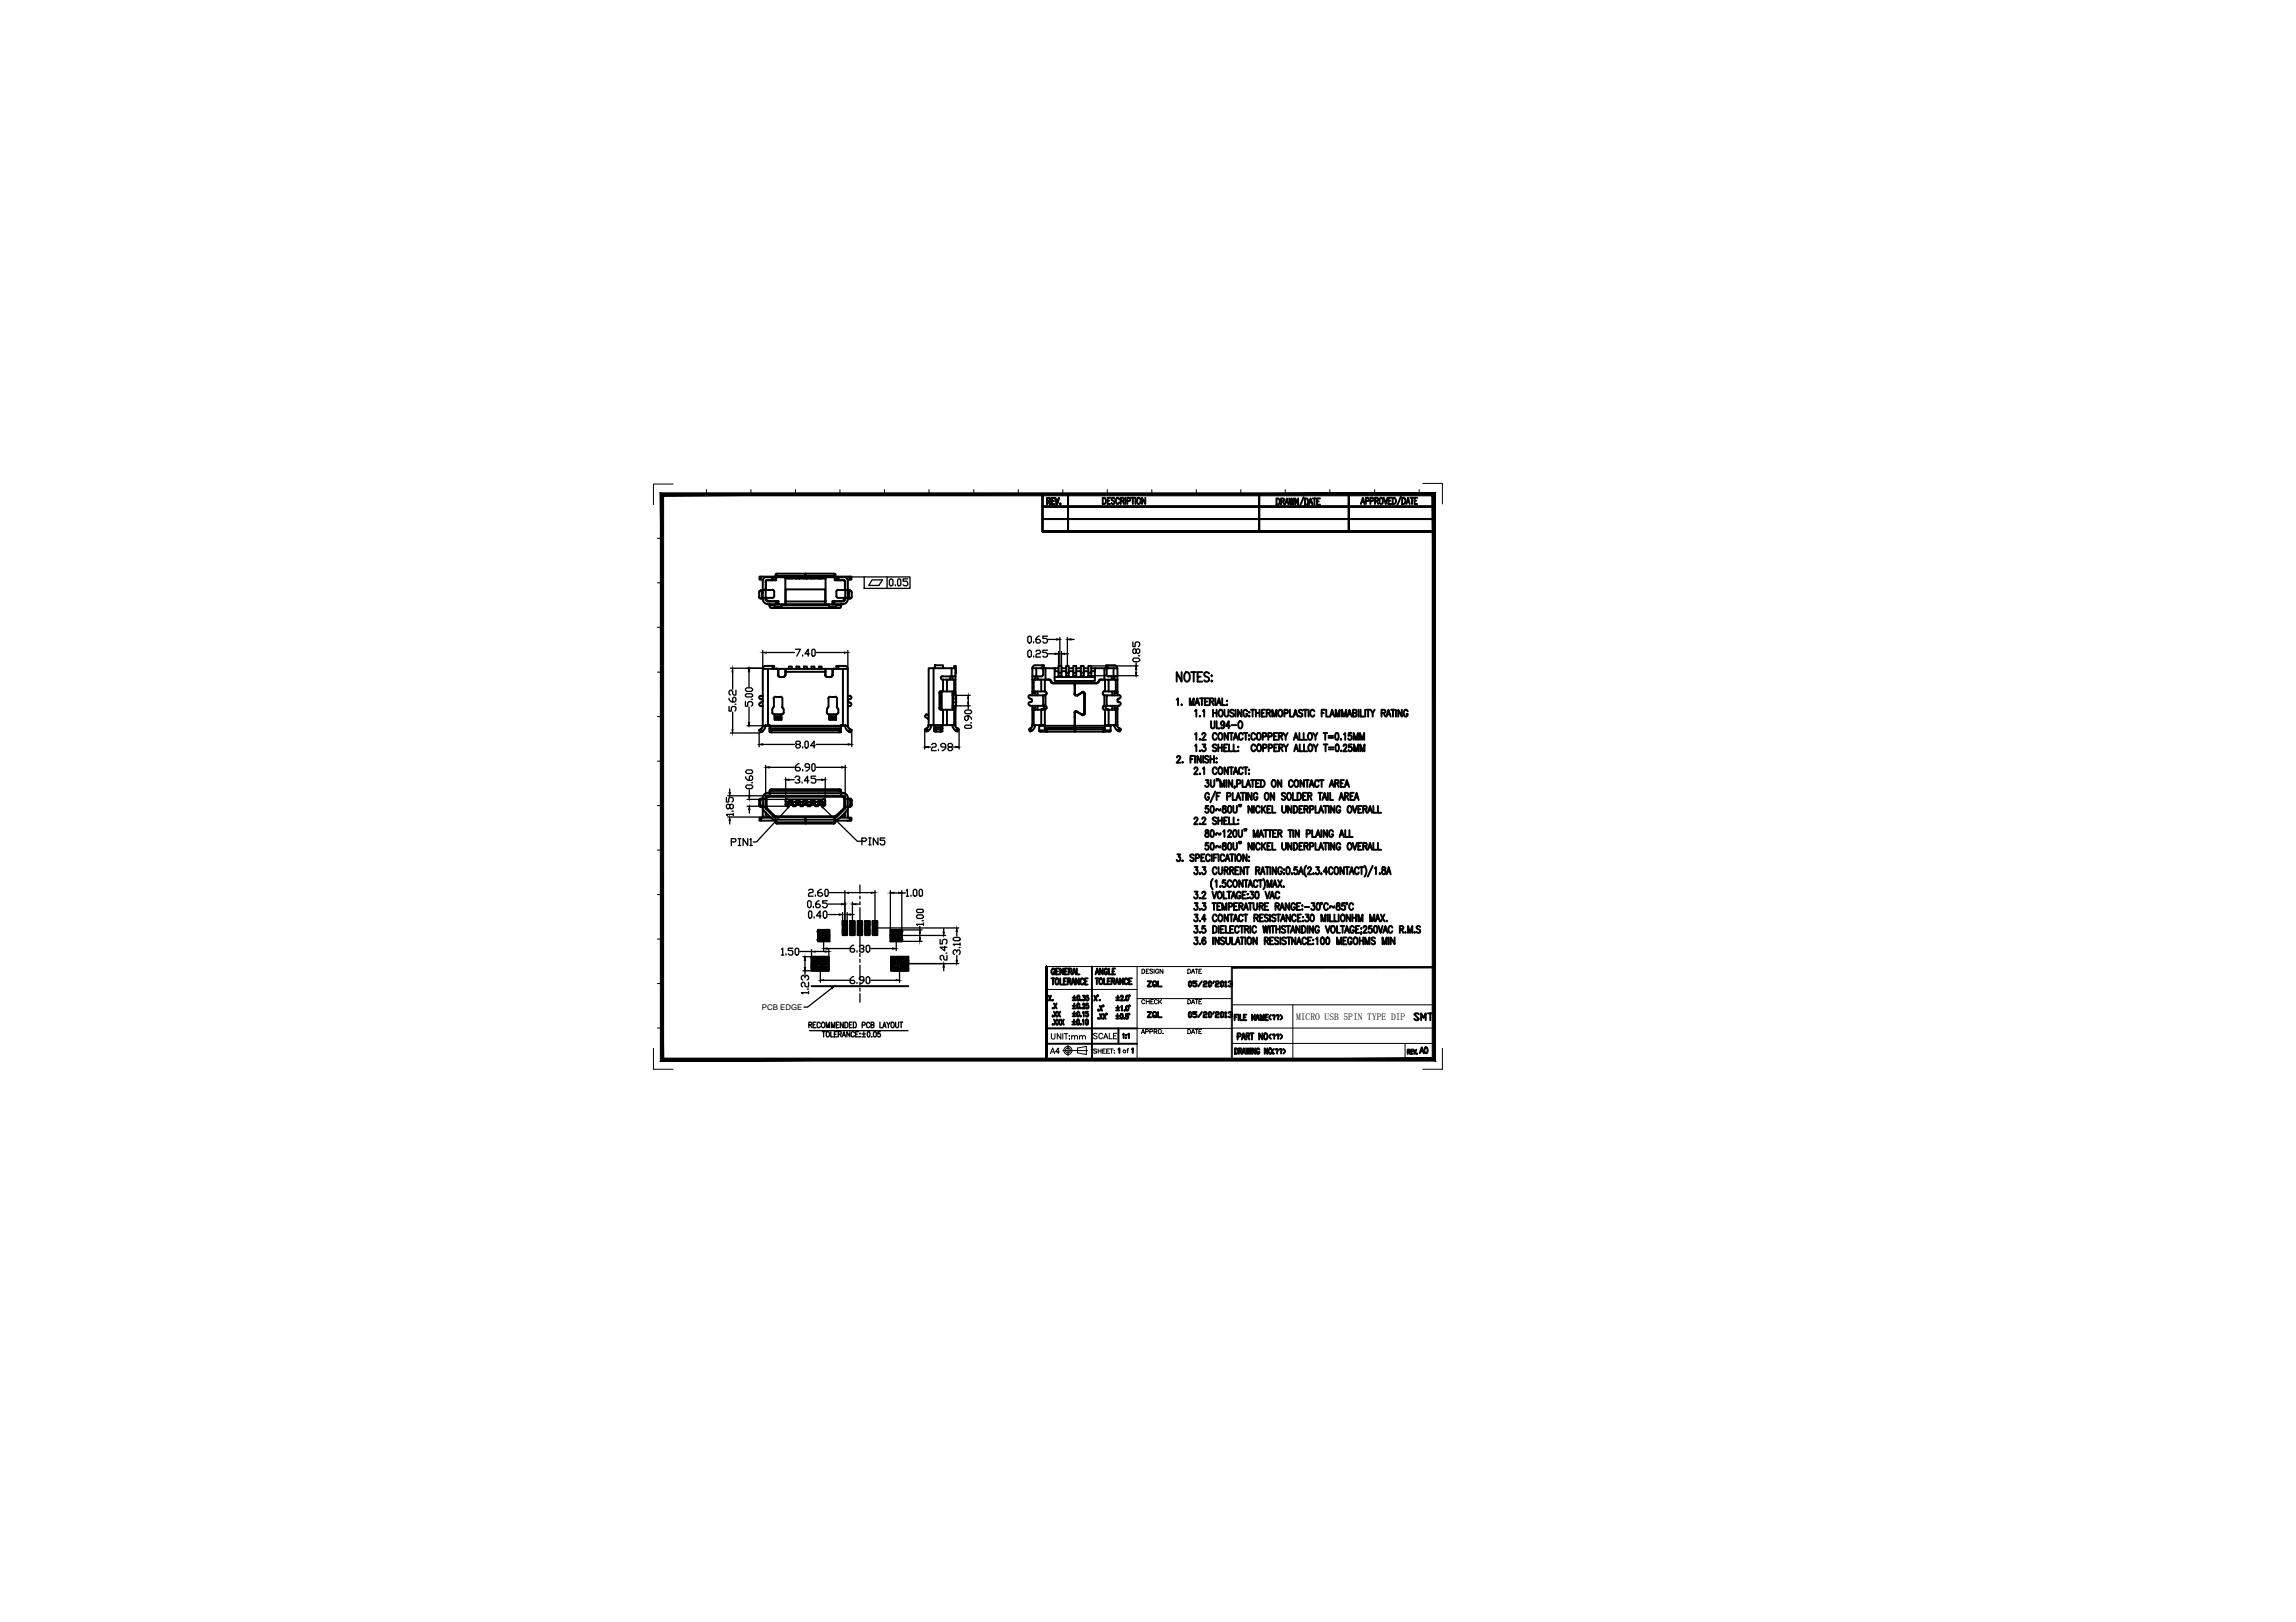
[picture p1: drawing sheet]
<svg xmlns="http://www.w3.org/2000/svg" width="297mm" height="210mm" viewBox="0 0 297 210" stroke-linecap="round" stroke-linejoin="round" font-family="sans-serif">
<defs><g id="words">
<text font-size="1.2" x="167.7" y="132">MICRO USB 5PIN TYPE DIP</text>
<text font-size="1" x="98.6" y="130.7">PCB EDGE</text>
</g></defs>
<!-- layer: 0 -->
<g fill="none" stroke="#000" stroke-width=".25">
<path d="M98.5 74.6h-.2v.4h.2M98.6 76.4h-.2l-.2 .2v.7l.1 .2h.3M98.7 76.4h-.1v1.1h.1M98.7 77.4a.69 .69 0 0 0 .6 .8M99 77.5l.1 .2 .2 .1M99 76.2v.1M99.1 77.4l.2 .3 .2 .1M99.1 75.4v1M99.1 77.4h.1M99.1 75.6v.1M99.2 74.7h-.3l-.1 .2-.1 .3v1.6M99.2 75l-.1 .2v1.2h-.4v1h.4v.1"/>
<path d="M99.2 74.7h.7M99.2 75.1h.7M99.4 77.8h1.1v.4h-1.1M99.4 75l-.3 .2v.2M99.4 75.1h1v-.4h1.2v3.5h-.9v-.4h-1.2M99.6 78.2h.6v.3h.9v-.3h6.2v.3M99.6 78.2h.1M99.6 78.2v.3l.2 .2h8.8l.2-.1v-.3M99.6 78.3h.6M99.9 74.7h.2v.4h-.2M99.9 74.7v.4M99.9 76.3l.2 .1 .1 .1v.7"/>
<path d="M99.9 76.4h-.8v1h.8l.3-.3M100.2 78.5v.1h.9v-.1M100.3 74.7h-.2M100.3 75l-.2 .1M100.3 74.7h.1M100.3 75.1h.1M100.3 74.7l-.2-.1h-1.6v.4h.2M100.3 74.5v-.1l.2-.2h3.7v.3M100.5 77.8h.2M100.5 78.2h.2M100.7 77.8v.4M101.1 78.3h6.2"/>
<path d="M101.6 77.8v.4h5.2v-.4M101.6 74.7h.5M101.6 77.8h.1M101.6 74.9h.5M101.6 76.3h5.2v1.5h-5.2zM102.1 74.7h.3v.2h-.3zM102.4 74.7h.6M102.4 74.9h1.6M103 74.9v-.2h.4v.2M103.4 74.7h.6M104 74.7h.4v.2h-.4zM104.2 74.7v-.2h-3.9v.2"/>
<path d="M104.2 74.7v-.2h3.9v.2M104.4 74.7h.6M104.4 74.9h.6M105 74.7h.4v.2h-.4zM105.4 74.7h.6M105.4 74.9h.6M106 74.7h.3v.2h-.3zM106.3 74.7h.5M106.3 74.9h.5M106.8 77.8h.1M107.3 78.5h.9v.1h-.9zM107.7 77.8h.1"/>
<path d="M107.7 78.2h.1M107.7 77.8h.3v.4h-.3zM108 77.8h1.1M108 78.2h1.1M108 74.7h-1.2v3.5h.9M108 74.7v.4h1M108 74.7h.1M108 75.1h.1M108.1 74.7h.1M108.1 74.7l.2-.1h1.6v.4h-.3M108.1 74.4h.1M108.1 74.4l-.1-.2h-3.8v.3"/>
<path d="M108.1 74.4v.1M108.1 75l.1 .1M108.1 74.7h.2M108.2 78.2v.3M108.2 77.1l.1 .2 .1 .1h.9M108.3 74.7h.2v.4h-.2zM108.4 76.3l-.1 .1-.1 .1v.7M108.5 74.7h.7M108.5 75.1h.7M108.8 78.2h.1M108.8 78.2v.1h-.6M108.9 77.8h-1.2v.4"/>
<path d="M109 75l.1 .1 .2 .3M109.2 75l.1 .2M109.2 74.7h.2l.2 .2 .1 .3v2.3a.66 .66 0 0 1-.7 .7M109.3 77.4l-.1 .2-.3 .2M109.3 75.4v1M109.3 77.4h.1M109.3 75.6v.1M109.3 76.2v.1M109.3 76.4h.4v1h-.4zM109.3 77.4a.36 .36 0 0 1-.3 .4M109.3 75.2v1.2h-.8M109.7 77.5h.1"/>
<path d="M109.7 76.4h.1M109.7 76.4h.2v1.1h-.2M109.9 76.4h.1l.2 .2v.7l-.1 .2h-.2M109.9 74.6h.3v.4h-.3M98.4 94.3l-.2 .2 .2 .3 .2-.1M98.4 90l-.1 .1-.1 .2 .1 .1 .1 .1M98.4 90.5h.2l.1 .2-.1 .1-.3 .2-.1 .2 .1 .1 .4 .1M98.5 90.1h.2M98.6 94.3h-.2l.2 .4M98.7 94l-.2 .3M98.7 93.9h.7M98.7 93.9v.1"/>
<path d="M98.7 94.6l-.1 .1M99 94v.2l-.3 .4M99 86.2l-.3 .2v.1M99.1 93.9h.1M99.1 93.9v.1M99.1 86.2h.8M99.4 86.6h-.7v7.3M99.4 86.6v7.3h.2M99.4 86.6h1.3M99.6 93.9h.1M99.6 94.3h9.2v.4l-.2 .1M99.6 93.9v.1h9.2v-.1"/>
<path d="M99.6 94.3h.1M99.6 94.3l.2 .2M99.6 94.7h.1M99.6 94.7l.2 .1M99.6 93.9h9.2M99.6 94v.3M99.6 94.3v.4M99.8 94.5h8.8M99.8 94.5v.3M99.9 92.2l.1 .2h.1M99.9 91.8v.4M99.9 86.6v-.4h.3v.4"/>
<path d="M100 91.6l-.1 .2M100.1 91.4l-.1 .2M100.1 90.4v1.1M100.2 92.7v-.2h.9v.2M100.2 92.9v.1h.9M100.2 92.7h.9v.2h-.9zM100.2 92.4v.1M100.3 90.2h-.2v.2M100.3 90.2h.7M100.4 86.5l.2 .1 .1 .1M100.6 87.3l.1 .2 .2 .1M100.7 87.3l.1 .3h.2"/>
<path d="M100.7 86.8v.6M100.7 87.3v-.7h.9v.7l-.1 .2-.1 .1M100.9 87.6h.5M101 90.2h.2v.2v1.1M101.1 92.9v.3h-.9v-.2M101.1 92.4v.1M101.2 91.4l.1 .2M101.3 91.6l.1 .2M101.4 92.2l-.1 .2h-.1h-1M101.4 91.8v.4M101.6 86.9v-.3h5.2v.3M101.6 87.3l-.2 .3h-.1"/>
<path d="M101.6 87.4v-.5h5.2v.5M102.1 86.6v-.3h.3v.3M103 86.6v-.3h.4v.3M104 86.6v-.3h.4v.3M105 86.6v-.3h.4v.3M106 86.6v-.3h.3v.3M106.7 87.3l.1 .2 .2 .1M106.8 87.3v.2l.3 .1M106.8 87.3v-.7h.9v.7M107 92.2v.2h.2h1M107 87.6h.5M107 91.8v.4"/>
<path d="M107.1 91.6l-.1 .2M107.1 91.4l-.1 .2M107.2 90.4v1.1M107.3 93v.2h.9v-.2M107.3 92.7v-.2h.9v.2M107.3 92.9v-.2h.9v.3h-.9v-.1h.9M107.3 92.4v.1M107.4 90.2h-.2l-.1 .2M107.4 90.2h.7M107.7 86.6h1.4v7.3h-.3M107.7 87.3l-.2 .3h-.1M107.7 87.3v.2l-.2 .1"/>
<path d="M107.7 86.8v.6M107.9 86.5l-.1 .1-.1 .1M108.1 90.2h.1l.1 .2v1.1M108.2 92.4v.1M108.2 91.4l.3 .4M108.5 92.2l-.1 .2h-.2M108.5 86.2v.4M108.5 91.8v.4M108.6 94.5v.3h-8.8M108.8 93.9h.1M108.8 94.3l-.2 .2M108.8 94v.3"/>
<path d="M109.1 86.6h.6v7.3M109.1 93.9h.6M109.3 93.9v.1M109.3 86.2l.3 .2 .1 .1M109.3 86.2h-1.1v.4M109.3 93.9h.1M109.3 94l.1 .2 .3 .4M109.7 93.9h.1M109.7 94l.1 .3M109.7 90.1h.2M109.7 93.9v.1M109.9 94.3h.1l-.2 .4-.1-.1"/>
<path d="M109.9 90l.2 .1 .1 .2-.1 .1-.2 .1M109.9 90.5h-.1l-.1 .2 .1 .1 .3 .2 .1 .2-.1 .1-.4 .1M110 94.3l.2 .2-.2 .3-.2-.1M119.8 94.3l-.2 .1 .2 .3 .2-.1M120 94.2l-.2 .1 .2 .3 .2-.1M120 93l.1 .1M120.1 93.9h.1M120.1 92.6l-.3-.2-.1 .3v.1l.4 .2M120.1 93.8l-.1 .4M120.5 93.9h.1M120.5 93.8a.67 .67 0 0 1-.3 .7M120.8 86.5h-.7v7.3h.7"/>
<path d="M120.8 86.5h.1M120.8 93.8h1.2M120.8 86.5v7.3M120.9 94.2h1v.1M120.9 94.2v.4M120.9 94.3l.2 .1M120.9 94.6h.1M120.9 94.6l.2 .1M120.9 93.8v.1M120.9 86.1h1.1v.4h-1.1zM121.1 94.4v.3h.6M121.1 94.4h.6"/>
<path d="M121.5 91.6l.1 .2h.4M121.5 89.7v1.9M121.6 89.5v2.3M121.7 94.7h.1M121.7 94.4h.1M121.7 94.4v.3M121.7 89.4l-.1 .1-.1 .2M121.8 89.5h.2M121.8 89.5v2.3M121.9 93.9h-1v.3M121.9 94.3v.3l-.2 .1M121.9 94.3l-.2 .1"/>
<path d="M121.9 93.8v.4M121.9 87.5l-.1 .1-.1 .1 .1 .2 .1 .1M122 87.5h1.1M122 88v1.5h.5M122 91.8h.5v2h-.5M122 86.5h1.1M122 91.8v2M122.5 91.8h.9v2h-.9M122.5 88v1.5M122.9 87.5v.5h-.9M123.1 86.5h.5v1h-.5zM123.2 90v-.2h.4v.2"/>
<path d="M123.2 91.8v-.2h.4v.2M123.2 89.5v.2h.4v-.2M123.2 91.3v.3h.4l.1-.3M123.2 87.5v.5h-.3M123.2 93.9l.1 .2 .3 .4M123.2 88h.2M123.2 90h.1M123.2 91.3h.1M123.2 89.7v.1M123.2 90v1.3M123.2 91.6h.1M123.2 93.8v.1"/>
<path d="M123.3 90.9h.4v.4h-.4zM123.3 90h.4v.4h-.4zM123.3 90.4v.5M123.4 88v1.5h-.9M123.4 88h.2v1.5h-.2M123.4 91.8h.2v2h-.2M123.4 86.5v-.3h.3v.9M123.6 93.9l.1 .3M123.6 90h.1M123.6 87.5v.5M123.6 89.7v.1M123.6 91.6h.1"/>
<path d="M123.6 93.8v.1M123.7 87l-.1 .2M123.7 90.4v.5M123.8 94.2l.1 .1-.2 .3-.1-.1M123.9 94.3l.2 .1-.2 .3-.2-.1M133.3 94.3l-.2 .1 .2 .3 .1-.1M133.3 89.9l-.2 .1v.2v.1l.4 .2M133.3 90.8l-.2 .1v.2v.1l.2 .1M133.3 90h1.7v1.3h-1.7M133.4 94.2l-.1 .1 .1 .3 .2-.1M133.5 90.7l-.2 .2M133.5 90.5v.2"/>
<path d="M133.6 86.5l.1-.4h1.3v.4M133.6 89.5v.2h.3M133.6 93.8h.1M133.6 88v1.5h.1M133.6 86.5h.5v1h-.5zM133.6 88h.3v-.5v.5h.3M133.6 93.9l-.2 .3M133.6 87.5v.5M133.6 89.7v.3M133.6 91.3v.3M133.6 93.8v.1M133.6 93.8h1.6"/>
<path d="M133.7 91.8h-.1v2M133.7 88v1.5h1M133.9 93.9h.1M133.9 93.9v.2l-.3 .4M133.9 91.6h-.3v.2M133.9 89.5v.5M133.9 91.3v.5M133.9 93.8v.1M134.1 86.5h1.2M134.2 87.5v.5h1M134.2 89.5v.5M134.2 91.3v.5"/>
<path d="M134.5 94.6h.1M134.5 94.6v.1h.9M134.5 93.8v.1M134.5 94.5v.1M134.5 94.5h.7M134.7 91.8h-1v2M134.7 88v1.5h.5M134.7 86.5h.2l.1 .2v.6M134.8 91.8h-.1M134.8 86.1v.4M135 87.3l-.1 .2h-.2h-.6M135 91.3h.2"/>
<path d="M135 91.6l-.1 .2M135.1 91.3v.3M135.1 91.3l.2 .1 .1 .1M135.1 89.4l.2 .1 .1 .2M135.2 94.3v-.1h3.8v.2h-3.6M135.2 91.8v2.1h-.7v.6M135.2 93.9h-.7M135.2 91.8h-.5v2M135.2 89.5h.1M135.2 91.8h.1M135.2 93.8h.1M135.2 94.3l.2 .1"/>
<path d="M135.2 94.3v.3l.2 .1M135.3 86.5h1.1v1.6h5.2v-1.6h1.3v1.5h-.7l-.2 .3M135.3 86.5v1.5h.6l.2 .3M135.3 90v1.3M135.4 89.8l-.2 .2h-.2M135.4 91.6l-.1 .2h-.2M135.4 89.7v.1M135.4 91.6h.1M135.4 94.4v.3M135.6 87.9l.3 .2M135.6 88h-.4v1.5M135.9 88.1l.1 .2"/>
<path d="M136 88.3l.2 .1M136 88.3l.2 .1h5.6M136.2 88.4h2.8v1.4M136.4 87.6h5.2M136.4 86.9h.5M136.9 87.1h.4v.3h-.4v-1.2h.4v.9M136.9 86.5h-.4v.4M137.3 86.5h.6M137.3 86.9h.6M137.9 87.1v.3h.4v-1.2h-.4v.9h.4M138.3 86.5h.6M138.3 86.9h.6"/>
<path d="M138.9 87.1v-.9h.3v1.2h-.3v-.3h.3M139 89.8a.23 .23 0 0 0 .3 .2M139 94.4v.3h-3.6M139 92.7h.1M139 94.7h.1M139 94.5h.1M139 93.9h.1M139 92.3v1.9M139 88.6h.1M139 88.7h.1M139.1 94.4h3.6M139.1 92.4v1.8"/>
<path d="M139.1 92.1h.3l.5 .3a.23 .23 0 0 0 .4-.2M139.2 86.5h.6M139.2 86.9h.6M139.3 92a.23 .23 0 0 0-.3 .3M139.7 89.7v.1M139.8 86.2h.4v.9h-.4zM139.8 87.1v.3h.4v-.3M140 89.6a.23 .23 0 0 1 .3 .2M140 89.6l-.6 .3M140.2 86.5h.6M140.2 86.9h.6M140.3 89.9a.23 .23 0 0 0-.4-.2l-.5 .3v-.1"/>
<path d="M140.3 92.1h.1M140.3 91.8h.1M140.3 89.9v2.3M140.3 90.3h.1M140.3 90.9h.1M140.3 89.7v2.7M140.3 92.3a.23 .23 0 0 1-.3 .2l-.6-.3a.22 .22 0 0 0-.3 .2M140.8 86.2h.4v.9h-.4zM140.8 87.1v.3h.4v-.3M141.2 86.5h.4v.4h-.4M142 88.3l-.2 .1M142.1 88.3l-.2 .1h-2.8v1.3a.23 .23 0 0 0 .3 .2"/>
<path d="M142.2 88.1l-.1 .2M142.5 87.9l-.3 .2M142.5 88h.5l-.1 1.5M142.7 91.6v.2h.2M142.7 89.8v.1l.2 .1M142.7 89.7v.1M142.7 91.6h.1M142.7 94.4v.3M142.9 86.5h1.2M142.9 90v1.3M142.9 89.4l-.2 .1v.2M142.9 91.3l-.2 .1v.1"/>
<path d="M142.9 94.2h-3.8v.5h3.6M142.9 91.8v2.8l-.2 .1M142.9 94.3l-.2 .1M142.9 94.5h.8M142.9 90h.3M142.9 91.3h.3M143 91.8h.4v2M143 88h.4v1.5M143 93.8h1.6M143 89.5h1.6M143 91.6l.1 .1 .2 .1M143 91.3v.3"/>
<path d="M143.1 86.5v-.4h.2v.4M143.1 87.3l.1 .2h.2h.7M143.2 86.7v.6M143.3 91.8h.1M143.3 86.1h.9M143.4 86.5h-.2l-.1 .2M143.4 91.8h1v2M143.7 93.8l-.8 .1M143.7 93.9h-8.5v.3M143.7 93.9v.7l-1 .1M143.8 87.5v.5h-.4M143.9 89.5v.5"/>
<path d="M143.9 91.3v.5M144.1 86.5h.5v1h-.5zM144.1 88h.3v1.5M144.1 87.5v.5h-.3M144.1 93.9h.1M144.2 86.1h.1l.2 .4M144.2 89.5v.2h.4M144.2 93.8a.67 .67 0 0 0 .3 .7M144.2 87.5v.5M144.2 89.7v.3M144.2 91.3v.3M144.4 91.8h.2v2"/>
<path d="M144.4 88h.2v1.5M144.5 93.9l.2 .3M144.6 90.7l.2 .2M144.6 91.6h-.4v.2M144.6 87.5v.5M144.6 89.5v.5M144.6 91.3v.5M144.6 93.8v.1M144.6 90.5v.2M144.7 94.2l.2 .1-.2 .3-.2-.1M144.8 89.9l.1 .1 .1 .2-.1 .1-.3 .2M144.8 90.8l.1 .1 .1 .2-.1 .1-.1 .1"/>
<path d="M144.8 90h-1.6v1.3h1.6M144.9 94.3l.1 .1-.1 .3-.2-.1M98.2 104.2l.1 .2h.3M98.2 104.2h.2M98.4 103.6h-.2v.6M98.4 104.2v.1l.2 .1M98.4 103.6v.6M98.5 105.8h-.2v.4h.2M98.6 103.4h.1v1h-.1M98.6 103.4h-.3l-.1 .2M98.6 103.4l-.2 .2M98.7 104.5l.2 .4"/>
<path d="M98.7 104.4v1.4M98.7 103.4h.4M98.7 104.4h.4M98.9 105l.9 .9 .5 .2M99 104.5l.1 .2M99.1 104.4l.1 .2M99.1 103.4h.1M99.1 104.4h.1M99.1 105.1v.5l.1 .1M99.1 105.4l.1 .2 .4 .1M99.1 103.3v1.2M99.1 104.5h.1"/>
<path d="M99.1 103.4h.1v1h-.1zM99.1 104.4v.2M99.1 105.2v.2M99.1 104.7l1 .9M99.2 104.6l1 1zM99.2 105.7h.5M99.3 102.9l-.2 .2-.1 .2M99.3 102.6a.67 .67 0 0 0-.6 .8M99.4 103h.2M99.4 102.6h.2M99.5 103l-.3 .2-.1 .2M99.5 103.1l-.3 .1-.1 .2"/>
<path d="M99.5 103h9.4v.1h-9.4zM99.6 102.6v.4h9.2M99.6 102.5v.1h9.2v-.1M99.7 105.8h-1.2v.4h1.6l.2-.1M99.8 102.1l-.2 .1v.3M99.8 102.3h-.1l-.1 .2M100 105.6l.3 .1M100.1 105.6l.3 .1M100.2 105.7h.2M100.2 105.5l.2 .1M100.3 105.7h.2M100.3 106.4v-.3h3.9v.3"/>
<path d="M100.3 106.4h.1M100.3 106.4l.2 .2M100.3 106.2l.2 .2M100.4 105.6l7.6 .1zM100.4 105.7h.1M100.5 106.4h3.7v.2h-3.7zM100.7 103h.1M101 103h.1M101 105.7h.1M101.2 105.7h.1M101.3 103h.1M101.4 105.7h.1"/>
<path d="M101.6 103h.1M101.6 104.1l.1 .2h.1M101.6 103.7v.1M101.8 104.1v-.3h4.8v.3h.2M101.8 103.8h-.2v.3h.2M101.8 104.1v.1M101.8 103.4l-.1 .1-.1 .1M101.9 104.2v.1h.1v-.3h.6v.2h.4v-.2h.5v.2h.4v-.2h.6v.2h.4v-.2h.6v.2h.3v-.2h.6v.2h.2M101.9 104.2h.7v.1h.4v-.1h.5v.1h.4v-.1h.6v.1h.4v-.1h.6v.1h.3v-.1h.6v.1h.2v-.1M101.9 103.4h4.7M102 104.1h.6M102.1 103.6h.4v.2v-.2h-.4v.2z"/>
<path d="M102.1 103.8h.1M103 104.1h.5M103 103.8v-.2h.4v.2M103.3 105.7h.1M103.9 104.1h.6M104 103.6h.4v.2v-.2h-.4v.2zM104.2 105.7h-3.9v.4M104.2 105.7v.4M104.2 106.1h.1M104.2 105.7h.1M104.2 106.2h.1M104.2 106.4v.2h3.7v-.2"/>
<path d="M104.9 104.1h.6M104.9 103.8v-.2h.5v.2M105.8 104.1h.6M105.9 103.6h.4v.2M105.9 103.8v-.2h.4v.2M106.3 103.8h.1M106.5 103.4l.2 .1 .1 .1M106.6 104.1l-.1 .1M106.6 103.8h.2v.3M106.8 103.7v.1M106.8 104.1l-.1 .2h-.2M106.8 103h.1"/>
<path d="M107 105.7h.1M107.1 103h.1M107.2 105.7h.1M107.4 105.7h.1M107.4 103h.1M107.7 103h.1M107.9 106.6h.1M107.9 106.4h.1M107.9 105.7h.2M108 105.7h.1M108.1 106.2v-.1h-3.9v.3h3.7M108.1 106.2l-.1 .3-.1 .1"/>
<path d="M108.1 106.2l-.2 .2M108.2 105.6l1-1-1 1zM108.2 105.5l-.2 .1M108.2 105.6l-.2 .1h.2M108.3 105.6l-.2 .1M108.6 102.1h-8.8v.2h8.8M108.6 102.1l.2 .1v.3M108.6 102.3h.1l.1 .2M108.6 102.1v.2M108.7 105.8h1.2v.4h-1.6l-.2-.1M108.8 105.7h.4M108.8 102.6v.4"/>
<path d="M108.8 103h.3M108.8 102.6h.3M108.9 103.1h.2l.1 .3M108.9 103l.2 .1 .2 .3M109 119.2h.6v1.8h-.6zM109 119.7h.5M109 119.5h.5M109 119.2h.5M109 102.9l.3 .2v.2v1.2v.2M109 102.6a.67 .67 0 0 1 .7 .8h-.4M109.2 119.7v.6M109.2 103.4h.1v1h-.1z"/>
<path d="M109.2 104.4v.2M109.3 104.7l-1 .9M109.3 105.6l-.1 .1M109.3 104.4l-.1 .2M109.3 105.4a.37 .37 0 0 1-.5 .3M109.3 103.4h.1M109.3 104.5h.1M109.3 104.4v.2M109.3 105.2v.2M109.3 104.4h.1M109.3 105.1v.5M109.3 104.4h.4"/>
<path d="M109.4 119.7v.6M109.5 119.8h.1M109.5 105l-1.2 1.1h-.2v-.4h-3.9M109.6 119.2v.5M109.7 104.5l-.2 .4M109.7 104.4l-.1 1.4M109.7 106.2h.1M109.8 103.4h-.1v1M109.8 103.4h.3l.1 .2M109.8 103.4h.1l.1 .2M109.9 105.8h.3v.4h-.3M110 104.2v.1l-.2 .1"/>
<path d="M110 119.2h.6v1.8h-.6zM110 103.6h.2M110 104.2h.2M110 103.6v.6M110 119.8h.1M110 119.7h.6M110 119.5h.6M110 119.2h.6M110.2 104.2l-.1 .2h-.4M110.2 103.6v.6M110.3 119.7v.6M110.5 119.7v.6"/>
<path d="M111 119.2h.5v1.8h-.5zM111 119.8h.2M111.1 119.2v.5M111.2 119.7h.3M111.2 119.5h.3M111.2 119.2h.3M111.2 119.7v.6M111.4 119.7v.6M111.9 119.2h.6v1.8h-.6zM111.9 119.8h.4M112 119.2v.5M112.2 119.2v.5"/>
<path d="M112.3 119.7h.2M112.3 119.5h.2M112.3 119.2h.2M112.4 119.7v.6M112.9 119.2h.6v1.8h-.6zM112.9 119.8h.5M112.9 119.2v.5M113.1 119.2v.5M113.3 119.2v.5M113.4 119.7h.1M113.4 119.5h.1M113.4 119.2h.1"/>
<path d="M113.5 119.7v.6M105 123.8h2.2v1.8h-2.2zM105 124.1h.1M105 125.3h.1M105 123.9h.1M105 125h.1M105 124.8h.1M105 127.6h12.5M105 125.4h1.8M105 124.7h.6M105 124.5h.6M105 125.6h.6"/>
<path d="M105 124.3h.6M105.1 123.8v.4M105.1 124.7v.6M105.3 123.8v.4M105.3 124.7v.6M105.5 124.4l.1 .1 .1 .2-.1 .1-.3 .2-.1 .1 .1 .2 .2 .1M105.5 124l-.2 .1-.1 .2 .1 .1 .2 .1M105.5 124.1h1.3M105.5 123.8v.4M105.5 124.7v.6M105.6 124.1h.5M105.6 125.3h.5"/>
<path d="M105.6 123.9h.5M105.6 125h.5M105.6 124.8h.5M105.6 124.2v.5M105.6 125.3v.3M105.8 120.3h1.5v1.5h-1.5zM105.8 120.8h.3M105.8 120.6h.3M105.8 121.7h.3M105.8 120.3h.3M105.8 121.5h.3M105.8 120.8v.6"/>
<path d="M105.8 124.2v.5M105.8 125.3v.3M106 120.8v.6M106 124.2v.5M106 125.3v.3M106.1 121.3h.6M106.1 121.1h.6M106.1 120.9h.6M106.1 124.7h.6M106.1 124.5h.6M106.1 125.6h.6M106.1 124.3h.6"/>
<path d="M106.2 120.3v.5M106.2 121.4v.4M106.2 123.8v.4M106.2 124.7v.6M106.3 120.6v1M106.4 120.3v.5M106.4 121.4v.4M106.4 123.8v.4M106.4 124.7v.6M106.6 120.3v.5M106.6 121.4v.4M106.6 123.8v.4"/>
<path d="M106.6 124.7v.6M106.7 120.8h.5M106.7 120.6h.5M106.7 121.7h.5M106.7 120.3h.5M106.7 121.5h.5M106.7 124.1h.5M106.7 125.3h.5M106.7 123.9h.5M106.7 125h.5M106.7 124.8h.5M106.8 120.8v.6"/>
<path d="M106.8 124.2v.5M106.8 125.3v.3M107 120.8v.6M107 124.2v.5M107 125.3v.3M107.2 120.8v.6M107.2 124.2v.5M107.2 125.3v.3M107.2 121.3h.1M107.2 121.1h.1M107.2 120.9h.1M109 120.8h.5"/>
<path d="M109 120.6h.5M109 120.3h.5M109.1 120.8v-1.1h.4v1.1M109.2 120.8v.2M109.4 120.8v.2M109.5 120.9h.1M109.5 120.2h.1M109.5 120h.1M109.6 120.3v.5M110 120.9h.1M110 120.2h.1M110 120h.1"/>
<path d="M110 120.8h.6M110 120.6h.6M110 120.3h.6M110.1 120.8v-1.1h.3v1.1M110.1 120.8v.2M110.3 120.8v.2M110.5 120.8v.2M111 120.9h.2M111 120.2h.2M111 120h.2M111 120.8v-1.1h.4v1.1M111.1 120.3v.5"/>
<path d="M111.2 120.8h.3M111.2 120.6h.3M111.2 120.3h.3M111.2 120.8v.2M111.4 120.8v.2M111.9 120.9h.4M111.9 120.2h.4M111.9 120h.4M112 120.3v.5M112 120.8v-1.1h.4v1.1M112.2 120.3v.5M112.3 120.8h.2"/>
<path d="M112.3 120.6h.2M112.3 120.3h.2M112.4 120.8v.2M112.9 120.9h.5M112.9 120.2h.5M112.9 120h.5M112.9 120.3v.5M113 120.8v-1.1h.4v1.1h.1M113.1 120.3v.5M113.3 120.3v.5M113.4 120.6h.1M113.4 120.3h.1"/>
<path d="M113.5 120.8v.2M115.2 120.3h1.5v1.5h-1.5zM115.2 121.3h.4M115.2 121.1h.4M115.2 120.9h.4M115.3 123.8h2.2v1.8h-2.2zM115.3 125.4h.3M115.3 124.7h.3M115.3 124.5h.3M115.3 125.6h.3M115.3 124.3h.3M115.3 120.3v.5"/>
<path d="M115.3 121.4v.4M115.3 123.8v.4M115.3 124.7v.6M115.5 120.3v.5M115.5 121.4v.4M115.5 123.8v.4M115.5 124.7v.6M115.6 120.8h.6M115.6 120.6h.6M115.6 121.7h.6M115.6 120.3h.6M115.6 121.5h.6"/>
<path d="M115.6 124.1h.6M115.6 125.3h.6M115.6 123.9h.6M115.6 125h.6M115.6 124.8h.6M115.7 120.8v.6M115.7 124.2v.5M115.7 125.3v.3M115.7 124.1h1.3M115.9 120.8v.6M115.9 124.2v.5M115.9 125.3v.3"/>
<path d="M116.1 120.8v.6M116.1 124.2v.5M116.1 125.3v.3M116.2 121.3h.5M116.2 121.1h.5M116.2 120.9h.5M116.2 124.7h.5M116.2 124.5h.5M116.2 125.6h.5M116.2 124.3h.5M116.2 120.3v1.5M116.2 123.8v.4"/>
<path d="M116.2 124.7v.6M116.5 120.3v.5M116.5 121.4v.4M116.5 123.8v.4M116.5 124.7v.6M116.7 120.3v.5M116.7 121.4v.4M116.7 123.8v.4M116.7 124.7v.6M116.7 124.1h.6M116.7 125.3h.6M116.7 123.9h.6"/>
<path d="M116.7 125h.6M116.7 124.8h.6M116.8 124.2v.5M116.8 125.3v.3M116.9 124.4l-.1 .1-.1 .2 .1 .1 .3 .2 .1 .1-.1 .2-1.4 .1M116.9 124l.2 .1 .1 .2-.1 .1-.2 .1M117 124.2v.5M117 125.3v.3M117.2 124.2v.5M117.2 125.3v.3M117.3 125.4h.2M117.3 124.7h.2"/>
<path d="M117.3 124.5h.2M117.3 125.6h.2M117.3 124.3h.2M117.3 123.8v.4M117.3 124.7v.6"/>
</g>
<path d="M105.7 121.6h1.2M105.7 120.6h1.2M106.9 120.5l.2 .1v.1M107.1 121.3v.2l-.2 .1M107.1 120.8v.6M115.3 121.3l.1 .2 .1 .1M115.4 120.8v.6M115.5 120.5l-.1 .1-.1 .1M115.6 120.6h1.2M115.6 121.6h1.2" fill="none" stroke="#000" stroke-width=".3"/>
<!-- layer: dim -->
<g fill="none" stroke="#000" stroke-width=".17">
<path d="M106.3 74.7h5.5M111.8 74.7h5.9v1.4h-5.9zM112.8 75h1.4l-.5 .8h-1.3zM114.8 74.7v1.4M115.1 75.1l.1-.2 .3 .2v.6l-.1 .1-.3-.1zM115.8 75.7v.1M116.2 74.9h.2l.1 .2v.6l-.1 .1h-.2l-.1-.1v-.6zM117.4 74.9h-.6v.3h.5l.1 .2v.3l-.1 .1h-.3l-.2-.1M94.3 91.4v.6h.3v-.4l.2-.2h.3l.1 .2v.2l-.1 .2M94.3 90.4v.1l.3 .3h.5l.1-.1v-.3l-.1-.2h-.2l-.1 .2v.4M94.5 86.5h4.1M94.5 94.9h3.8"/>
<path d="M94.8 86.9v2.3M94.8 92.1v2.3M95.1 91.1h.1M95.2 89.3v.6h-.3l-.1-.1v-.3l-.2-.2-.3 .2v.3l.2 .1M96.4 90.8v.6h.3v-.4l.2-.2h.3l.2 .2v.3l-.2 .1M96.4 89.9l.2-.1h.6l.2 .1v.2l-.2 .1h-.6l-.2-.1zM96.4 89.2l.2-.2h.6l.2 .3-.2 .2h-.6zM96.5 99.8l.1-.2h.6l.2 .3-.2 .2h-.6zM96.6 93.9h2M96.9 86.9v2M96.9 91.5v2M97.2 90.5h.2"/>
<path d="M98.2 94.6v2M98.7 96.3h4.1M98.7 84.2v2.2M99.1 99v4.5M99.1 84.4h3.7M99.5 99.3h3.3M102.9 84h.6l-.4 .9M103.1 96.3l-.1-.1v-.2l.1-.1h.3l.1 .1v.2l-.1 .1h-.3l-.1 .2 .1 .3h.3l.1-.2-.1-.3M103.4 98.8h-.1l-.4 .3v.5l.2 .2h.3l.1-.3-.1-.2h-.5M103.8 84.8v.1M103.8 96.6v.2M103.8 99.6v.2"/>
<path d="M104.1 96l.2-.1h.1l.2 .1v.6l-.2 .2h-.1l-.2-.2zM104.7 99.3h-.4l-.2-.2 .2-.3h.3l.1 .2v.5l-.3 .3h-.1M104.7 84.6h-.6l.5-.6v.9M105 84.1l.2-.1h.1l.2 .1v.7l-.2 .1h-.1l-.2-.1zM105.2 98.8h.1l.2 .2v.6l-.2 .2h-.1l-.2-.2v-.6zM105.5 96.5h-.6l.4-.6v.9M105.6 96.3h4.1M105.6 99.3h3.3M105.6 84.4h3.7M109.3 99v4.5M109.7 84.2v2.2M110.2 94.6v2"/>
<path d="M119.6 94.6v2.3M120.1 96.7h.3M120.5 96.4l.2-.2h.3l.1 .3-.1 .2h-.3l-.2 .1v.3h.6M121.4 97v.1M122.3 96.7h-.4l-.2-.2v-.1l.2-.2h.3l.1 .2v.4l-.3 .3h-.1M122.8 96.7l-.2-.2 .2-.3h.3l.1 .2v.1l-.1 .2h-.3l-.2 .1 .2 .3h.3l.1-.1-.1-.3M123.4 96.7h.3M123.8 90h1.7M123.8 91.3h1.7M124.1 94.6v2.3M124.8 94l.2-.2h.6l.1 .2v.1l-.1 .2h-.6l-.2-.2zM125 91.9h.6l.1 .3-.1 .2h-.6l-.2-.2z"/>
<path d="M125.3 92.7v.4l-.2 .1-.3-.1v-.3l.2-.1h.4l.3 .2v.2M125.3 90.4v.5M125.3 91.3v.5M125.6 93.5h.1M133 82.5l.1-.2 .3 .2v.5l-.1 .2-.3-.2zM133 84.3l.1-.2 .3 .2v.6l-.1 .1-.3-.1zM133.7 83v.2M133.7 84.9v.1M134 84.3l.2-.2h.3l.1 .2-.1 .3h-.3l-.2 .1v.3h.6M134.5 82.3h-.2l-.3 .3v.4l.2 .2h.3l.1-.3-.1-.2h-.5M135.5 82.3h-.6v.3h.4l.2 .1v.3l-.2 .2h-.3l-.1-.2M135.5 84.1h-.6v.3h.4l.2 .2v.3l-.2 .1h-.3l-.1-.1"/>
<path d="M135.6 82.7h1.1M135.6 84.6h.9M136.9 84.3v1.8M137.1 82.5v3.6M137.3 84.3v1.8M137.8 84.6h.4M138.1 82.5v3.6M138.6 82.7h.4M141.3 87.4h5.9M141.3 86.2h5.9M146.6 83.1v.6h.3v-.5l.1-.1h.3l.1 .1v.3l-.1 .2M146.7 85.2h.6l.1 .3-.1 .1h-.6l-.1-.1z"/>
<path d="M147 84.1l.2-.1 .2 .1v.3l-.1 .2-.3-.2v-.3l-.1-.1h-.2l-.1 .1v.3l.1 .2h.2l.1-.2M147 85.8v.4M147 86.6v.4M147.3 84.9h.1M94 103.2v.6h.3v-.5l.1-.1h.3l.2 .1v.3l-.2 .2M94.1 105.7h6.1M94.1 103h5.2M94.4 104.2l.2-.1 .3 .1v.3l-.3 .2-.2-.2v-.3l-.1-.1h-.2l-.1 .1v.3l.1 .2h.2l.1-.2M94.4 102.1v.5M94.4 106.2v.4M94.6 109h.5l.1-.2v-.1l-.1-.2h-.5v.9M94.7 105h.2"/>
<path d="M94.9 105.4h-.9l.1 .2M94.9 105.3v.3M95.5 108.5h.3M95.5 109.4h.3M95.7 108.5v.9M96.5 101.8l.1-.2h.6l.2 .3-.2 .2h-.6zM96.5 100.5v.2l.3 .3h.4l.2-.1v-.4l-.2-.1h-.1l-.2 .1v.5M96.6 103.4h5.2M96.6 104.3h5.2M96.7 108.5v.9l-.6-.9v.9M96.9 102.2v.8M96.9 104.8v.4"/>
<path d="M97 108.7l.2-.2v.9M97 109.4h.3M97.2 101.3h.2M101.6 100.7v2.9M102 104.5l-4.1 4.5h-.4M102.1 100.9h.6M102.9 100.6l.1-.2h.3l.2 .2v.1l-.3 .2M103.3 100.9l.2 .1v.2l-.2 .1h-.3l-.1-.1M103.8 101.2v.1M104.5 116.7l.1-.1 .3 .1v.6l-.1 .2-.3-.2zM104.6 115.2l.2-.1h.3l.1 .1v.2l-.1 .1h-.3l-.2 .2v.3h.6M104.6 101h-.5l.4-.6v.9"/>
<path d="M104.7 117.9h.2l.1 .2v.5l-.1 .2h-.2l-.1-.2v-.5zM105.2 117.3v.2M105.3 118.6v.2M105.5 115.8v.2M105.5 100.4h-.6v.3h.5l.1 .2v.3l-.1 .1h-.3l-.2-.1M105.7 100.9h.6M106 116.6h-.2l-.3 .3v.4l.2 .2h.3l.1-.3-.1-.2h-.5M106.2 118.5h-.6l.5-.6v.9M106.3 115.1h-.2l-.3 .3v.4l.2 .2h.3l.1-.3-.1-.2h-.5M106.5 104.5l4.4 4.4h.5M106.5 118.1l.2-.2 .3 .2v.5l-.2 .2-.3-.2zM106.7 115.2l.1-.1h.2l.1 .1v.6l-.1 .2h-.2l-.1-.2z"/>
<path d="M106.8 100.7v2.9M107 116.6h-.6v.3h.4l.2 .1v.3l-.2 .2h-.2l-.2-.2M107.1 118.3h1.5M107.1 117h1.8M107.3 115.5h2M109 118.1v1.5M109.3 115.3v4.3M109.6 118.1v1.5M109.8 115.5h2.9M110.1 118.3h.4M110.3 116.7v2.9M110.7 117h.5"/>
<path d="M111.3 114.5v1.1M111.3 116v.3M111.3 116.7v.4M111.3 117.5v1.8M111.3 119.7v.3M111.5 108.9h.4l.2-.2v-.1l-.2-.2h-.4v.9M112.4 108.4h.3M112.4 109.3h.3M112.5 108.4v.9M113.2 115.3v4.3M113.6 108.4v.9l-.6-.9v.9M114.5 108.4h-.6v.3h.4l.2 .2v.3l-.2 .1h-.3l-.1-.1"/>
<path d="M115.2 115.3v5M115.7 115.6h.5M116.7 115.3v5M116.7 115.6h.4M117.3 115.3l.1-.2v.9M117.3 116h.3M117.9 115.9v.1M118.2 115.3l.1-.2 .3 .2v.6l-.2 .1-.2-.1zM118.6 117.8l.1-.1h.6l.2 .1v.2l-.2 .1h-.6l-.1-.1zM118.7 118.4h.6l.2 .3-.2 .2h-.6l-.1-.2zM119 119.9v.4M119 115.1h.2l.1 .2v.6l-.1 .1h-.2l-.1-.1v-.6z"/>
<path d="M119.3 119.2h.2M119.5 119.6h-.9l.1 .1M119.5 119.5v.2M101.1 122.8l.2-.1v.9M101.1 123.6h.3M101.7 123.4v.2M102.6 122.7h-.6v.3h.4l.2 .1v.3l-.2 .2h-.2l-.2-.2M102.9 122.8l.1-.1 .3 .1v.6l-.1 .2-.3-.2zM103.5 123.1h1.5M103.9 123.8h1M103.9 125.6h1M104.1 126.5v-.1l-.3-.2-.1 .2v.3l.1 .1"/>
<path d="M104.1 126.4l.2-.2 .3 .2v.3l-.2 .1M104.1 124.3v.9M104.1 125.6v.5M104.4 128h.2M104.6 128.5h-.9l.1 .1M104.6 127.1v.6h-.3l-.2-.1v-.3l-.1-.2-.3 .2v.3l.1 .1M104.6 128.3v.3M104.6 132.6h.3l.1-.2-.4-.1v.7M104.7 133.4h12.8M104.8 132.6l.2 .4M105 122.9v.8M105.2 132.6h.2"/>
<path d="M105.5 123.1h1.3M105.6 132.3h-.4v.7h.4M106.1 132.4l-.1-.1a.38 .38 0 0 0-.3 .3 .38 .38 0 0 0 .3 .4l.1-.2M106.1 125.7v1.4M106.4 133.5h.4M106.4 132.3a.37 .37 0 0 1 .3 .3 .37 .37 0 0 1-.3 .4 .45 .45 0 0 1 0-.7zM106.6 121.9v1.1M106.6 133.5v.7M106.6 126.9h3.3M106.9 133v-.7l.2 .7 .2-.7v.7M107 133.5a.34 .34 0 0 1 .3 .4 .34 .34 0 0 1-.3 .3l-.1-.2zM107 122.8h2.9"/>
<path d="M107.2 122.9v.8M107.5 133.5v.7h.3M107.6 133v-.7l.2 .7 .2-.7v.7M107.6 127.9l-3.1 2.4h-.5M108 133.8h.2M108.2 132.6h.2M108.3 133.5h-.3v.7h.3M108.5 133.8h.3v-.3h-.3v.7M108.5 132.3h-.3v.7h.3M108.7 133.8l.1 .4M109 134.2l.2-.7 .2 .7M109.1 134h.2"/>
<path d="M109.1 132.3v.7l-.4-.7v.7M109.3 132.3a.38 .38 0 0 1 .4 .2 .38 .38 0 0 1-.1 .5h-.3zM109.9 132.6h.2M109.9 133.5v.7l-.3-.7v.7M110.2 132.3h-.3v.7h.3M110.4 132.3a.4 .4 0 0 1 .4 .2 .4 .4 0 0 1-.1 .5h-.3zM110.4 122.3h-.1l-.3 .3v.4l.2 .2h.2l.2-.2-.2-.2h-.4M110.4 126.4h-.1l-.3 .3v.5l.2 .1h.2l.2-.1v-.2l-.2-.1h-.4M110.5 133.7a.22 .22 0 0 0-.2-.2 .22 .22 0 0 0-.2 .3v.1a.22 .22 0 0 0 .2 .3 .22 .22 0 0 0 .2-.2M110.7 133.8h.2M110.9 123v.2M110.9 127.2v.1"/>
<path d="M111.1 133.5h-.4v.7h.4M111.2 122.5l.1-.2h.3l.2 .2v.1l-.2 .2h-.1M111.2 133.8h.1zM111.2 134.2h.1zM111.3 120.4v.4M111.3 121.2v1.8M111.3 123.4v.4M111.3 124.1v.4M111.3 124.9v1.9M111.3 127.1v.4M111.3 127.9v.4M111.3 128.6v1.1"/>
<path d="M111.5 134.2h.5M111.5 133.8h.5M111.5 132.7l.4-.1v-.3h-.4v.7M111.6 122.8l.2 .1-.2 .3h-.3l-.1-.2M111.8 126.9h-.5l-.1-.2 .1-.3h.3l.2 .2v.4l-.3 .3h-.2M111.8 133.5v.6M112.1 122.5l.1-.2 .3 .2v.5l-.1 .2-.3-.2zM112.1 126.6l.1-.2 .3 .2v.6l-.1 .1-.3-.1zM112.3 133.5h.2v.1v.6h-.2l-.1-.1zM112.5 132.4l-.1-.1a.38 .38 0 0 0-.3 .3 .38 .38 0 0 0 .3 .4l.1-.2M112.6 122.8h2.9M112.6 126.9h3.4"/>
<path d="M112.7 132.6h.3v-.3h-.3v.7h.3l.1-.2-.2-.2M112.7 134.2h.1zM113.1 133.5h.2l.1 .1-.1 .6h-.2l-.1-.1zM113.6 120.1h10.4M113.8 132.3v.7h.4M113.9 133.5h-.3v.3a.21 .21 0 0 1 .3 0 .21 .21 0 0 1-.1 .3 .21 .21 0 0 1-.3 0M114.2 133l.2-.7 .2 .7M114.3 132.8h.3M114.7 132.3l.2 .3v.4M115.1 132.3l-.2 .3M115.4 132.3a.37 .37 0 0 1 .3 .3 .37 .37 0 0 1-.3 .4 .55 .55 0 0 1 0-.7zM115.9 132.3v.5l.1 .2 .2-.1v-.6"/>
<path d="M116 121.9v1.1M116.3 124.7h7.7M116.4 125.7v1.4M116.4 132.3h.4M116.6 132.3v.7M116.8 121.8h2.5M116.8 120.3h2.5M116.8 121.1h5.5M119 120.8v.6M121.6 121.6v.6h.3v-.5l.2-.1h.3l.1 .1v.3l-.1 .2M122.1 120.2v.4M122.1 125.2v.4"/>
<path d="M122.2 122.5v.5l-.6-.4h.9M122.4 123.3h.1M122.5 123.6v.6h-.3l-.1-.1v-.3l-.2-.2-.3 .2v.3l.2 .1M123.3 121.4l.2-.1h.6l.1 .1v.2l-.1 .1h-.6l-.2-.1zM123.8 123.2v-.1l-.3-.2-.2 .2v.3l.2 .1M123.8 123.1l.1-.2h.2l.1 .2v.3l-.1 .1M123.8 120.6v.5M123.8 123.6v.7M124.1 122.6h.1M124.2 122.2h-.9l.2 .1M124.2 122v.3"/>
</g>
<g fill="#000" stroke="#000" stroke-width=".13">
<path d="M94.8 86.5v.4h-.1zM94.7 94.4h.1v.5zM96.9 86.5l.1 .4h-.2zM96.8 93.5h.2l-.1 .4zM98.2 96.3h.5v.1zM98.7 84.4h.4v.1zM99.1 99.3l.4-.1v.2zM108.9 99.2l.4 .1-.4 .1zM109.3 84.4h.4l-.4 .1zM109.7 96.3h.5l-.5 .1zM119.6 96.7l.5-.1v.2zM123.7 96.6l.4 .1-.4 .1z"/>
<path d="M125.3 90v.4h-.1zM125.2 90.9h.1v.4zM136.5 84.5l.4 .1-.4 .1zM136.7 82.7h.4l-.4 .1zM137.3 84.6l.5-.1v.2zM138.1 82.7h.5v.1zM146.9 87h.2l-.1 .4zM147 86.2l.1 .4h-.2zM94.4 105.7l.1 .5h-.2zM94.3 102.6h.2l-.1 .4zM96.9 104.3l.1 .5h-.1zM96.9 103h.1l-.1 .4z"/>
<path d="M101.9 104.5l.4-.3-.3 .3zM101.6 100.9l.5-.1v.2zM106.3 100.8l.5 .1-.5 .1zM106.1 104.2l.4 .2-.1 .1zM108.6 118.3h.4l-.4 .1zM108.9 117h.4l-.4 .1zM109.3 115.5h.5v.1zM109.6 118.3h.5v.1zM110.3 117h.4v.1zM112.7 115.5h.5l-.5 .1zM115.2 115.6l.5-.1v.1zM116.2 115.5l.5 .1h-.5z"/>
<path d="M104.1 123.8l.1 .5h-.1zM104.1 125.2h.1l-.1 .4zM105 123.1h.5v.1zM106.1 126.9l.5-.1v.1zM106.8 123.1h.4l-.4 .1zM106.6 122.8l.4-.1v.1zM107.6 127.8l.4-.2-.3 .4zM115.5 122.7l.5 .1h-.5zM116 126.8l.4 .1h-.4zM119 121.4h.1l-.1 .4zM119 120.3l.1 .5h-.1zM122 120.6h.2l-.1 .5z"/>
<path d="M122.1 124.7l.1 .5h-.2zM123.7 124.3h.2l-.1 .4zM123.8 120.1l.1 .5h-.2z"/>
</g>
<!-- layer: txt -->
<g fill="none" stroke="#000" stroke-width=".25">
<path d="M152.2 90.5l.2-.1v.9M152.3 98a.21 .21 0 0 1 .3-.2 .21 .21 0 0 1 .1 .4l-.5 .5h.5M152.9 87v1.2l-.7-1.2v1.2M152.9 91.2v.1zM153 98.6h.1M153.3 87.2l.1-.1a.37 .37 0 0 1 .4 0 .37 .37 0 0 1 .1 .3v.3a.37 .37 0 0 1-.3 .5 .37 .37 0 0 1-.4-.5zM153.9 91.3v-.9l.3 .9 .2-.9v.9M154 98.2h.3M154.1 87h.6M154.4 97.8h-.4v.9M154.4 87v1.2M154.5 99.5a.21 .21 0 0 1 .3-.2 .21 .21 0 0 1 .1 .3l-.4 .6h.4"/>
<path d="M154.6 91.3l.3-.9 .3 .9M154.6 92l.2-.2v.9M154.6 95l.2-.1v.8M154.6 96.5l.2-.2v.9M154.6 97.8v.9M154.7 91h.4M154.9 87.6h.4M155.2 92.7h.1zM155.2 95.7h.1zM155.2 97.2h.1zM155.2 90.4h.5M155.4 97.8v.9l-.5-.9v.9"/>
<path d="M155.5 90.4v.9M155.5 87h-.6v1.2h.6M155.5 95.1l.2-.2h.1l.2 .1-.5 .7h.5M155.6 96.3h.4l-.3 .4a.27 .27 0 0 1 .3 .4 .27 .27 0 0 1-.5 0M155.6 92l.2-.2v.9M155.6 99.5l.2-.2v.9M155.7 97.8v.9M155.9 90.8h.3M156.3 90.4h-.4v.9h.4M156.3 97.9l-.1-.1-.3 .1 .1 .3 .2 .1a.23 .23 0 0 1 .1 .3 .23 .23 0 0 1-.3 .1l-.1-.1M156.4 87.2a.38 .38 0 0 0-.6 0v.2l.4 .2a.3 .3 0 0 1 .1 .5 .35 .35 0 0 1-.5-.1M156.5 90.8l.4-.1 .1-.1v-.1l-.5-.1v.9"/>
<path d="M156.6 98.2h.5M156.6 97.8v.9M156.7 93.3v.8l.1 .2 .2-.1 .1-.2v-.7M156.7 88.1h.1v.1zM156.8 87.4v.1zM156.8 90.8l.2 .5M156.9 91.8v.9M156.9 92.3h.5M157.1 97.8v.9M157.2 90.4v.9M157.4 98.1h.1M157.4 98.6h.1"/>
<path d="M157.4 91.3l.3-.9 .2 .9M157.4 93.3v1h.4M157.4 95.1a.26 .26 0 0 0-.3-.2 .26 .26 0 0 0-.2 .3v.2a.26 .26 0 0 0 .2 .3 .26 .26 0 0 0 .3-.2M157.4 96.5l-.2-.2-.3 .2 .1 .2 .4 .3v.1l-.2 .1-.3-.1M157.4 99.5a.26 .26 0 0 0-.3-.2 .26 .26 0 0 0-.2 .3v.3a.26 .26 0 0 0 .2 .3 .26 .26 0 0 0 .3-.2M157.4 91.8v.9M157.5 91h.4M157.6 96.3v.9M157.6 96.8h.5M157.7 94.9h.1a.46 .46 0 0 1 .4 .4 .46 .46 0 0 1-.4 .4 .59 .59 0 0 1-.1-.8zM157.7 99.3h.1a.46 .46 0 0 1 .4 .4 .46 .46 0 0 1-.4 .5 .59 .59 0 0 1-.1-.9zM157.8 91.9l.1-.1a.46 .46 0 0 1 .3 .5 .46 .46 0 0 1-.3 .4 .59 .59 0 0 1-.1-.8z"/>
<path d="M158.1 96.3v.9M158.1 90.4v.9h.4M158.4 96.8h.2M158.4 91.8v.7l.2 .2h.2l.1-.2v-.7M158.4 93.6l-.1 .2a.24 .24 0 0 1-.3-.1 .24 .24 0 0 1 0-.3 .24 .24 0 0 1 .4 .1v.1a.52 .52 0 0 1-.2 .7l-.2-.2M158.8 90.7h.1M158.8 91.2h.1M158.8 96.3h-.4v.9h.4M158.9 94.9v.8l-.5-.8v.8M158.9 99.3v.9l-.5-.9v.9M159 96.3v.9h.4M159 94.9h.5"/>
<path d="M159 99.3h.5M159.1 94h-.5l.4-.7v1M159.3 94.9v.8M159.3 99.3v.9M159.3 93.8h.7M159.6 95.7l.3-.8 .2 .8M159.6 96.3v.9h.4M159.6 92l-.1-.2-.4 .2 .1 .1 .4 .4v.1l-.1 .1-.4-.1M159.7 95.4h.3M159.7 99.9h.3M159.9 91.8v.9M160.1 96.7h.1z"/>
<path d="M160.1 97.2h.1zM160.3 93.4a.41 .41 0 0 1 .5 .2 .41 .41 0 0 1-.1 .5l-.1 .1a.41 .41 0 0 1-.4-.2 .41 .41 0 0 1 0-.5zM160.6 91.8v.9l-.5-.9v.9M160.8 95.1a.26 .26 0 0 0-.3-.2 .26 .26 0 0 0-.2 .3v.2a.26 .26 0 0 0 .2 .3 .26 .26 0 0 0 .3-.2M160.8 99.5a.26 .26 0 0 0-.3-.2 .26 .26 0 0 0-.2 .3v.3a.26 .26 0 0 0 .2 .3 .26 .26 0 0 0 .3-.2M160.9 94.9h.5M160.9 99.3h.5M161.2 94.9v.8M161.2 99.3v.9M161.4 92.1l-.2-.3a.47 .47 0 0 0-.4 .4 .47 .47 0 0 0 .2 .5h.2l.1-.1 .1-.2h-.2M161.5 95.2h.1zM161.5 95.7h.1z"/>
<path d="M161.5 99.6h.1zM161.6 92.2h.1zM161.6 92.7h.1zM161.8 91.8h.5M162.1 91.8v.9M162.4 95.1l-.2-.2a.47 .47 0 0 0-.4 .3 .47 .47 0 0 0 .2 .5h.2l.2-.2M162.4 96.5a.26 .26 0 0 0-.3-.2 .26 .26 0 0 0-.2 .4v.2a.26 .26 0 0 0 .2 .3 .26 .26 0 0 0 .3-.2M162.5 92.3h.4M162.5 91.8v.9M162.6 95l.2-.1a.47 .47 0 0 1 .4 .3 .47 .47 0 0 1-.2 .5h-.1a.46 .46 0 0 1-.3-.7zM162.7 96.5l.1-.2a.46 .46 0 0 1 .4 .5 .46 .46 0 0 1-.4 .4l-.2-.3zM162.9 91.8v.9"/>
<path d="M163.2 92.3h.3M163.4 95.3h.4v-.4h-.4v.8M163.4 96.8h.4l.1-.2-.1-.2-.4-.1v.9M163.7 91.8h-.5v.9h.5M163.9 92.3l.4-.1v-.3l-.4-.1v.9M164.1 95.3h.4v-.4h-.4v.8M164.1 96.8l.4-.1 .1-.2-.1-.1-.4-.1v.9M164.1 92.3l.2 .4M164.6 92.7v-.9l.2 .9 .3-.9v.9M164.8 95.3h.3M164.8 96.8h.3M165.2 94.9h-.4v.8h.4"/>
<path d="M165.3 96.3h-.5v.9h.5M165.4 95.3l.5-.1v-.3h-.5v.8M165.5 96.8l.4-.1v-.1v-.2l-.4-.1v.9M165.5 91.9l.1-.1a.46 .46 0 0 1 .3 .5 .46 .46 0 0 1-.3 .4 .55 .55 0 0 1-.1-.8zM165.7 95.3l.2 .4M165.7 96.8l.2 .4M166 94.9l.3 .4v.4M166.1 96.3l.3 .5v.4M166.2 92.3h.4v-.4l-.4-.1v.9M166.6 94.9l-.3 .4M166.6 96.3l-.2 .5M166.9 91.8v.9h.4"/>
<path d="M167.3 92.7l.3-.9 .3 .9M167.4 95.7l.2-.8 .3 .8M167.4 97.2l.3-.9 .2 .9M167.4 92.4h.4M167.5 95.4h.3M167.5 96.9h.4M168.1 94.9v.8h.4M168.1 96.3v.9h.4M168.5 92l-.2-.2-.3 .2 .1 .1 .3 .2a.23 .23 0 0 1 .1 .4 .23 .23 0 0 1-.4 0l-.1-.1M168.7 94.9v.8h.4M168.7 91.8h.4M168.7 96.3v.9h.4"/>
<path d="M168.9 91.8v.9M169.3 91.8v.9M169.3 94.9h.1a.46 .46 0 0 1 .4 .4 .46 .46 0 0 1-.4 .4 .59 .59 0 0 1-.1-.8zM169.4 96.4l.1-.1a.46 .46 0 0 1 .3 .5 .46 .46 0 0 1-.3 .4 .59 .59 0 0 1-.1-.8zM169.9 94.9l.3 .4v.4M169.9 96.3l.3 .5v.4M170.1 92.1a.28 .28 0 0 0-.4-.3 .28 .28 0 0 0-.2 .4v.2a.28 .28 0 0 0 .2 .3 .28 .28 0 0 0 .4-.2M170.4 94.9l-.2 .4M170.5 96.3l-.3 .5M171 92.3h.2M171.2 94.9h.5M171.2 96.3h.5"/>
<path d="M171.4 91.8h-.4v.9M171.5 94.9v.8M171.5 96.3v.9M171.6 91.8v.9h.4M171.9 95.2h.6M171.9 95.5h.6M171.9 96.7h.6M171.9 97h.6M172.1 92.7l.2-.9 .3 .9M172.2 92.4h.3M172.8 92.7v-.9l.3 .9 .2-.9v.9M172.8 94.9h.3v.1v.6l-.1 .1h-.2v-.1z"/>
<path d="M172.8 96.4h.3l.1 .1v.6l-.2 .1h-.2v-.1zM173.4 95.7h.1zM173.5 97.1h.1M173.6 92.7v-.9l.3 .9 .3-.9v.9M173.8 96.5l.1-.1a.21 .21 0 0 1 .3 0 .21 .21 0 0 1 0 .3l-.4 .5h.4M173.9 95l.1-.1v.8M174.3 92.7l.3-.9 .3 .9M174.4 92.4h.4M174.8 94.9h-.3v.3a.27 .27 0 0 1 .3 .1 .27 .27 0 0 1 0 .3 .27 .27 0 0 1-.3 .1l-.1-.1M174.9 96.3h-.4v.4a.26 .26 0 0 1 .4 0 .26 .26 0 0 1-.1 .4 .26 .26 0 0 1-.3 0M175 92.3l.4-.1 .1-.1v-.2l-.5-.1v.9h.5v-.3l-.2-.1M175.1 95.7v-.8l.3 .8 .3-.8v.8"/>
<path d="M175.2 97.2v-.9l.2 .9 .3-.9v.9M175.8 91.8v.9M175.9 95.7v-.8l.3 .8 .3-.8v.8M176 97.2v-.9l.3 .9 .2-.9v.9M176 91.8v.9h.4M176.6 91.8v.9M176.8 91.8h.4M177 91.8v.9M177.3 91.8l.3 .5v.4M177.8 91.8l-.2 .5M178.7 92.3l.5-.1v-.1v-.2l-.5-.1v.9M179 92.3l.2 .4"/>
<path d="M179.4 92.7l.2-.9 .3 .9M179.5 92.4h.3M180 91.8h.4M180.2 91.8v.9M180.6 91.8v.9M181.4 91.8v.9l-.5-.9v.9M182.1 92.1a.26 .26 0 0 0-.3-.2 .26 .26 0 0 0-.2 .3v.2a.27 .27 0 0 0 .3 .3 .27 .27 0 0 0 .2-.3h-.2M152.3 110.6h.4l-.2 .3a.27 .27 0 0 1 .2 .4 .27 .27 0 0 1-.5 0M153 111.4h.1M154.4 110.7l-.1-.1-.3 .1 .1 .2 .2 .1a.23 .23 0 0 1 .1 .4 .23 .23 0 0 1-.3 0l-.1-.1M154.5 106v-.1a.21 .21 0 0 1 .3-.1 .21 .21 0 0 1 .1 .3l-.4 .6h.4M154.6 112.2h.3l-.2 .4a.29 .29 0 0 1 .2 .3 .29 .29 0 0 1-.3 .2l-.1-.2"/>
<path d="M154.6 115.4h.3l-.2 .3a.27 .27 0 0 1 .2 .4 .27 .27 0 0 1-.4 0M154.6 116.9h.3l-.2 .3a.27 .27 0 0 1 .2 .4 .27 .27 0 0 1-.4 0M154.6 118.3h.3l-.2 .4a.27 .27 0 0 1 .2 .4 .27 .27 0 0 1-.4 0M154.6 119.8h.3l-.2 .4a.27 .27 0 0 1 .2 .4 .27 .27 0 0 1-.4 0M154.7 111h.4v-.4h-.4v.8M155.2 100.1h.1zM155.2 106.6h.1zM155.2 116.2h.1zM155.2 117.7h.1zM155.2 119.2h.1zM155.2 113v.1zM155.4 111h.3"/>
<path d="M155.5 106l.2-.2h.1l.2 .1-.5 .8h.5M155.5 115.6l.2-.2h.1l.2 .2-.5 .7h.5M155.6 112.2h.4l-.3 .4a.27 .27 0 0 1 .3 .4 .27 .27 0 0 1-.5-.1M155.6 116.9h.4l-.3 .3a.27 .27 0 0 1 .3 .4 .27 .27 0 0 1-.5 0M155.8 110.6h-.4v.8h.4M155.9 119.8h-.3l-.1 .4a.28 .28 0 0 1 .4 0 .28 .28 0 0 1 0 .4 .28 .28 0 0 1-.4 0M156 101h.3l-.1 .3a.26 .26 0 0 1 .2 .4 .26 .26 0 0 1-.5 0M156 107.5v.2a.32 .32 0 0 1 .3 .2 .32 .32 0 0 1-.1 .4 .28 .28 0 0 1-.3-.3 .28 .28 0 0 1 .4-.2v-.1v-.2zM156 118.9h-.5l.3-.6v.9M156.3 104.3h-.3v.4a.26 .26 0 0 1 .3 0 .26 .26 0 0 1 0 .4 .26 .26 0 0 1-.4-.1M156.3 109.1h-.3v.4a.26 .26 0 0 1 .3 0 .26 .26 0 0 1 0 .4 .26 .26 0 0 1-.4-.1M156.4 102.8a.26 .26 0 0 0-.3-.2 .26 .26 0 0 0-.2 .3l.1 .4a.25 .25 0 0 0 .3 .2 .25 .25 0 0 0 .1-.3h-.1"/>
<path d="M156.5 110.8a.26 .26 0 0 0-.3-.2 .26 .26 0 0 0-.2 .3v.2a.26 .26 0 0 0 .2 .3 .26 .26 0 0 0 .3-.2M156.6 101v.6l.1 .2h.1h.2l.1-.2v-.6M156.7 104.3h.3v.2v.5l-.2 .2-.1-.1-.1-.1zM156.7 107.5h.3v.1v.5l-.2 .2h-.1l-.1-.2zM156.7 109.1h.3v.1v.6l-.2 .2-.1-.1-.1-.1zM156.8 110.6v.8M156.8 115.4l.3 .9 .3-.9M156.8 116.9h.5M156.9 113.7a1.18 1.18 0 0 0 0 1.4M156.9 119.8a.47 .47 0 0 1 .5 .3 .47 .47 0 0 1-.1 .6h-.4zM157 111h.3M157.1 116.9v.9"/>
<path d="M157.2 114.1l.2-.2v.9M157.2 102.4l-.6 1.4M157.4 105.9l-.2-.1-.3 .1 .1 .2 .4 .3v.1l-.2 .2-.3-.2M157.4 112.4a.26 .26 0 0 0-.3-.2 .26 .26 0 0 0-.2 .4l.1 .5h.3l.1-.2M157.4 118.6a.26 .26 0 0 0-.3-.2 .26 .26 0 0 0-.2 .3v.2a.26 .26 0 0 0 .2 .3 .26 .26 0 0 0 .3-.2M157.4 103h.3M157.4 100.8v.2M157.5 110.6h-.5v.8M157.5 117.3h.2M157.6 115.5l.1-.1a.46 .46 0 0 1 .4 .4 .46 .46 0 0 1-.4 .5l-.1-.2zM157.6 105.8v.9M157.6 106.2h.5"/>
<path d="M157.6 100.8v.2M157.6 112.2v.6l.1 .3h.2h.1l.1-.3v-.6M157.6 110.6v.8M157.6 119.8v.9M157.7 118.4l.1-.1a.46 .46 0 0 1 .4 .5 .46 .46 0 0 1-.4 .4 .59 .59 0 0 1-.1-.8zM157.8 114.8h.1zM157.9 101.8v-.8l.2 .8 .3-.8v.8M157.9 102.6h-.5v.9M157.9 104.7l-.1 .2-.4-.2-.1 .2M157.9 107.8l-.1 .2-.4-.2-.1 .3M157.9 109.5l-.1 .2-.4-.2-.1 .2M157.9 116.9h-.4v.9h.4"/>
<path d="M158.1 105.8v.9M158.1 117.8v-.9l.3 .9 .3-.9v.9M158.2 104.3v.3a.32 .32 0 0 1 .4 .2 .32 .32 0 0 1-.1 .4 .28 .28 0 0 1-.4-.3 .28 .28 0 0 1 .4-.3h.1v-.3zM158.2 107.6l.2-.2v.9M158.2 109.1v.3a.32 .32 0 0 1 .4 .2 .32 .32 0 0 1-.1 .4 .28 .28 0 0 1-.4-.3 .28 .28 0 0 1 .4-.3h.1v-.3zM158.3 115.4v.9h.4M158.4 119.8h-.5v.9h.5M158.4 106.2h.2M158.4 110.8l-.2-.2a.47 .47 0 0 0-.4 .3 .47 .47 0 0 0 .2 .5h.2l.2-.2M158.4 112.6h.4l.1-.1-.1-.2-.4-.1v.9M158.5 111.4l.3-.8 .3 .8M158.5 113.9h-.3v.4a.27 .27 0 0 1 .3 0 .27 .27 0 0 1 0 .4 .27 .27 0 0 1-.3 0l-.1-.1"/>
<path d="M158.6 119.8v.9h.4M158.6 111.2h.4M158.6 112.6l.3 .5M158.7 101v.8M158.8 103.1l.4-.1v-.2l-.1-.2h-.3v.9M158.8 115.4h.5M158.8 105.8h-.4v.9h.4M158.9 107.6a.21 .21 0 0 1 .3-.2 .21 .21 0 0 1 .1 .4l-.5 .5h.5M158.9 118.3v.9l-.5-.9v.9M159 104.3h.1a.66 .66 0 0 1 0 .9l-.2-.2-.1-.3zM159 109.1h.1a.66 .66 0 0 1 0 .9l-.2-.2-.1-.3zM159 117.3h.3l.1-.1v-.2l-.4-.1v.9"/>
<path d="M159 105.8v.9h.4M159 115.4v.9M159 118.3h.5M159.1 112.6h.4l.1-.1v-.2l-.5-.1v.9M159.1 110.6h.5M159.3 114.1a.26 .26 0 0 0-.3-.2 .26 .26 0 0 0-.2 .3v.3a.26 .26 0 0 0 .2 .3 .26 .26 0 0 0 .3-.2M159.3 116.3l.3-.9 .3 .9M159.3 118.3v.9M159.3 112.6l.3 .5M159.4 110.6v.8M159.4 101v.8l-.4-.8v.8M159.4 116h.4"/>
<path d="M159.5 102.6v.9h.4M159.6 104.3v.6v.2l.2 .1 .1-.1 .1-.2v-.6M159.6 109.1v.6v.2l.2 .1 .1-.1 .1-.2v-.6M159.6 100.2l.3-.9 .2 .9M159.6 105.8v.9h.4M159.6 119.2l.3-.9 .2 .9M159.6 119.8h-.5v.9h.5M159.6 107.5l.2-.1a.66 .66 0 0 1 0 .9h-.2l-.1-.4zM159.6 113.9h.1a.46 .46 0 0 1 .4 .4 .46 .46 0 0 1-.4 .5 .59 .59 0 0 1-.1-.9zM159.6 117.3h.3M159.7 118.9h.3M159.8 101.8h-.1h.1l-.1 .2"/>
<path d="M159.8 110.6v.8M159.8 112.6h.3M159.9 103.5l.3-.9 .3 .9M160 101.4h.4l.1-.4h-.5v.8M160 103.2h.4M160.1 116.9h-.5v.9h.5M160.1 106.1h.1zM160.1 106.6h.1zM160.1 110.6h.1a.46 .46 0 0 1 .4 .4 .46 .46 0 0 1-.4 .4 .59 .59 0 0 1-.1-.8zM160.2 107.4v.7l.1 .2h.1h.2l.1-.2v-.7M160.3 112.2h-.5v.9h.5M160.3 117.3l.4-.1 .1-.1-.1-.1-.4-.1v.9"/>
<path d="M160.4 104.2l-.1 .2M160.4 109l-.1 .2M160.4 119.8h.5M160.5 115.6a.26 .26 0 0 0-.3-.2 .26 .26 0 0 0-.2 .3v.2a.27 .27 0 0 0 .2 .4 .27 .27 0 0 0 .3-.4h-.2M160.5 102.6h.5M160.5 117.3l.3 .5M160.6 104.2h-.1h.1l-.1 .2M160.6 109h-.1h.1l-.1 .2M160.7 119.8v.9M160.7 101v.8h.5M160.7 115.8h.3M160.8 113.9v.9l-.5-.9v.9"/>
<path d="M160.8 118.6a.26 .26 0 0 0-.3-.2 .26 .26 0 0 0-.2 .3v.2a.26 .26 0 0 0 .2 .3 .26 .26 0 0 0 .3-.2M160.8 102.6v.9M160.9 117.8l.3-.9 .3 .9M160.9 118.3h.5M161 112.2v.9l-.5-.9v.9M161 113.9h.4M161 107.3v.2M161 117.5h.4M161.1 112.2h.5M161.2 118.3v.9M161.2 101.8l.3-.8 .3 .8M161.2 115.4h-.5v.9h.5"/>
<path d="M161.2 102.6v.9M161.2 113.9v.9M161.2 107.3v.2M161.3 110.6v.8l-.5-.8v.8M161.3 101.5h.4M161.4 115.7h.1zM161.4 116.2h.1zM161.4 112.2v.9M161.5 114.8l.3-.9 .3 .9M161.5 100.1h.1zM161.5 110.9h.1zM161.5 111.4h.1z"/>
<path d="M161.5 116.9h.5M161.6 114.5h.3M161.8 115.4h.3l-.2 .3a.26 .26 0 0 1 .3 .4 .26 .26 0 0 1-.5 0M161.8 116.9v.9M161.8 119.8v.9M161.8 101h.5M161.9 102.6v.9l-.4-.9v.9M162 104.3v.9l-.5-.9v.9M162 109.1v.9l-.5-.9v.9M162.1 101v.8M162.2 108.3v-.9l.2 .9 .3-.9v.9M162.2 116.9v.6l.1 .2 .1 .1 .2-.1v-.2v-.6"/>
<path d="M162.2 104.3v.9M162.2 109.1v.9M162.3 118.8l.4-.1 .1-.1-.1-.2-.4-.1v.9M162.5 112.6h.4v-.3l-.4-.1v.9M162.5 115.4h.3v.2v.5l-.2 .2-.2-.2v-.5zM162.5 101.4h.3M162.5 118.8l.3 .4M162.7 102.8a.26 .26 0 0 0-.3-.2 .26 .26 0 0 0-.2 .3v.4a.25 .25 0 0 0 .3 .2 .25 .25 0 0 0 .2-.3h-.2M162.7 114.1a.26 .26 0 0 0-.3-.2 .26 .26 0 0 0-.2 .3v.3a.26 .26 0 0 0 .2 .3 .26 .26 0 0 0 .3-.2M162.7 112.6l.2 .5M162.8 113.9h.5M162.9 108.3l.3-.9 .2 .9"/>
<path d="M162.9 101h-.4v.8h.4M162.9 117.3l.4-.1 .1-.1v-.1l-.5-.1v.9M163 104.5a.26 .26 0 0 0-.3-.2 .26 .26 0 0 0-.2 .3v.2a.26 .26 0 0 0 .2 .4 .26 .26 0 0 0 .3-.2M163 109.3a.26 .26 0 0 0-.3-.2 .26 .26 0 0 0-.2 .3v.2a.26 .26 0 0 0 .2 .4 .26 .26 0 0 0 .3-.2M163 108h.3M163 118.8h.3M163.1 113.9v.9M163.1 101a.45 .45 0 0 1 .5 .4 .45 .45 0 0 1-.5 .4zM163.1 113.1l.3-.9 .2 .9M163.2 117.3l.2 .5M163.2 112.8h.3M163.2 104.3v.9"/>
<path d="M163.2 109.1v.9M163.4 119.8l.2 .9 .1-.9 .2 .9 .2-.9M163.4 104.7l.3 .5M163.4 109.5l.3 .5M163.4 113.7a1.18 1.18 0 0 1 0 1.4M163.4 118.3h-.4v.9h.4M163.5 107.4h.5M163.6 117.3h.3M163.7 102.7l.1-.1a.47 .47 0 0 1 .4 .4 .47 .47 0 0 1-.2 .4v.1a.51 .51 0 0 1-.3-.8zM163.7 115.4l.3 .9 .3-.9M163.7 104.3l-.5 .6M163.7 109.1l-.5 .6"/>
<path d="M163.7 112.2h.5M163.7 107.4v.9M164 114.8v-.9l.2 .9 .3-.9v.9M164 104.7h.2M164 109.5h.2M164 112.2v.9M164 107.4h.5M164.1 116.9h-.5v.9h.5M164.1 118.5l-.2-.2-.3 .2 .1 .2 .3 .2a.23 .23 0 0 1 0 .3 .23 .23 0 0 1-.4-.1M164.3 116.3l.3-.9 .2 .9M164.3 107.4v.9M164.3 118.3v.9"/>
<path d="M164.3 119.8v.9M164.3 112.2v.9M164.4 104.3h-.4v.9h.4M164.4 109.1h-.4v.9h.4M164.4 116h.4M164.5 119.8h.4M164.6 101.1l.1-.1a.46 .46 0 0 1 .4 .4 .46 .46 0 0 1-.4 .4l-.2-.3zM164.6 104.3v.9h.4M164.6 109.1v.9h.4M164.7 114.8l.2-.9 .3 .9M164.7 107.9h.3M164.7 119.8v.9"/>
<path d="M164.8 114.5h.3M164.8 102.6v.9l-.4-.9v.9M165 117.3l.4-.1 .1-.1-.1-.1-.4-.1v.9M165 118.5l-.2-.2-.3 .2 .1 .1 .3 .2a.23 .23 0 0 1 .1 .4 .23 .23 0 0 1-.4 0l-.1-.1M165.1 112.2v.9l-.5-.9v.9M165.1 119.8v.9M165.1 107.4h-.4v.9h.4M165.2 118.3h.5M165.2 117.3l.3 .5M165.4 107.9l.3-.1 .1-.1v-.2l-.4-.1v.9M165.4 113.9l.4 .9M165.4 118.3v.9"/>
<path d="M165.5 115.6l-.1-.2a.47 .47 0 0 0-.4 .3 .47 .47 0 0 0 .1 .5l.3 .1 .1-.2M165.6 107.9l.2 .4M165.6 119.8v.9M165.6 117.8l.3-.9 .3 .9M165.7 119.2l.3-.9 .2 .9M165.7 117.5h.3M165.8 101v.8l-.5-.8v.8M165.8 113.9l-.4 .9M165.8 118.9h.4M165.9 104.3v.6l.2 .3 .1-.1 .2-.2v-.6M165.9 109.1v.6l.2 .3 .1-.1 .2-.2v-.6M165.9 112.4l-.2-.2a.46 .46 0 0 0-.3 .8l.1 .1h.2l.2-.2v-.1h-.2"/>
<path d="M166 114.8h.1zM166.1 112.6h.1zM166.1 113v.1zM166.3 102.7l-.2-.1h-.2v.3l.3 .2 .1 .3-.2 .1-.3-.1M166.3 120l-.2-.2-.3 .2 .1 .2 .3 .1a.25 .25 0 0 1 0 .4 .25 .25 0 0 1-.4-.1M166.4 119.8h.5M166.5 112.3l.1-.1a.51 .51 0 0 1 .3 .5 .51 .51 0 0 1-.3 .4 .84 .84 0 0 1-.1-.8zM166.6 102.6h.1a.48 .48 0 0 1 .4 .5 .48 .48 0 0 1-.4 .4 .65 .65 0 0 1-.1-.9zM166.7 107.4h.4M166.7 119.8v.9M166.8 116.9v.9l-.5-.9v.9M166.9 118.3v.9l-.5-.9v.9"/>
<path d="M166.9 107.4v.9M167.1 104.3v.9l-.5-.9v.9M167.1 109.1v.9l-.5-.9v.9M167.1 113v.1zM167.3 101.2l-.2-.2a.47 .47 0 0 0-.4 .3 .47 .47 0 0 0 .2 .5h.2l.2-.2M167.3 102.6v.9h.4M167.3 107.4v.9M167.4 104.3a.48 .48 0 0 1 .5 .3 .48 .48 0 0 1-.2 .5l-.3 .1zM167.4 109.1a.48 .48 0 0 1 .5 .3 .48 .48 0 0 1-.2 .5l-.3 .1zM167.5 101.1l.1-.1a.46 .46 0 0 1 .4 .4 .46 .46 0 0 1-.4 .4l-.2-.3zM167.6 117.1a.26 .26 0 0 0-.4-.2 .26 .26 0 0 0-.2 .3v.2a.27 .27 0 0 0 .3 .4 .27 .27 0 0 0 .3-.4h-.2M167.6 118.6a.26 .26 0 0 0-.3-.2 .26 .26 0 0 0-.2 .3v.2a.26 .26 0 0 0 .2 .3 .26 .26 0 0 0 .3-.2"/>
<path d="M167.8 117.3h.3M167.8 112.2h-.3l-.1 .4a.28 .28 0 0 1 .4 0 .28 .28 0 0 1 0 .4 .28 .28 0 0 1-.4 0v-.1M167.9 102.6a.47 .47 0 0 1 .5 .3 .47 .47 0 0 1-.2 .5l-.3 .1zM167.9 118.8h.2M168 113.1l.3-.9 .3 .9M168.1 107.4v.9l-.5-.9v.9M168.1 104.7h.3M168.1 109.5h.3M168.1 119.8v.9l-.4-.9v.9M168.1 112.8h.4M168.2 116.9h-.4v.9h.4M168.3 118.3h-.4v.9h.4"/>
<path d="M168.5 117.2h.1M168.5 117.7h.1M168.4 119.8a.48 .48 0 0 1 .5 .3 .48 .48 0 0 1-.1 .6h-.4zM168.5 104.3h-.4v.9h.4M168.5 109.1h-.4v.9h.4M168.5 118.7h.1zM168.5 119.2h.1zM168.6 103h.2M168.7 101v.8l-.5-.8v.8M168.7 104.7h.5v-.4h-.5v.9M168.7 109.5h.5v-.4h-.5v.9M168.8 117.4h.6"/>
<path d="M168.9 101h.4M168.9 118.3h.4l-.2 .4a.27 .27 0 0 1 .2 .4 .27 .27 0 0 1-.5 0M169 102.6h-.4v.9h.4M169 112a1.07 1.07 0 0 0 0 1.4M169 104.7l.2 .5M169 109.5l.2 .5M169 107.9h.5v-.4l-.5-.1v.9M169.1 101v.8M169.2 119.8v.9M169.2 103h.4l.1-.3-.5-.1v.9M169.2 112.4l.1-.2h.2l.1 .2-.4 .7h.5M169.4 101.8l.3-.8 .3 .8"/>
<path d="M169.5 104.8l.4-.1v-.4h-.4v.9M169.5 109.5h.4v-.4h-.4v.9M169.5 103l.2 .5M169.5 101.5h.4M169.6 118.4l.1-.1a.48 .48 0 0 1 .3 .5 .48 .48 0 0 1-.3 .4l-.2-.1v-.2zM169.7 116.9h.4l-.2 .3a.26 .26 0 0 1 .2 .4 .26 .26 0 0 1-.5 0M169.8 107.4v.9h.4M169.9 119.8v.9l-.5-.9v.9M169.9 113v.1zM170.2 104.3v.9h.4M170.2 109.1v.9h.4M170.2 108.3l.3-.9 .3 .9"/>
<path d="M170.3 112.2h.3l-.2 .4a.27 .27 0 0 1 .3 .3 .27 .27 0 0 1-.5 .1v-.1M170.3 108h.4M170.4 116.9h.3l.1 .3-.1 .5-.1 .1-.2-.1-.1-.1zM170.6 102.6h.4M170.6 101.2a.26 .26 0 0 0-.3-.2 .26 .26 0 0 0-.2 .3v.2a.26 .26 0 0 0 .2 .3 .26 .26 0 0 0 .3-.2M170.6 105.2l.3-.9 .3 .9M170.6 110l.3-.9 .3 .9M170.7 101h.5M170.7 104.9h.4M170.7 109.7h.4M170.8 102.6v.9M170.9 116.9h.1v.1z"/>
<path d="M170.9 113v.1zM170.9 119.2v-.9l.3 .9 .3-.9v.9M170.9 107.4v.9M171 101v.8M171.1 103.5l.3-.9 .2 .9M171.2 103.2h.3M171.2 104.3h.5M171.2 109.1h.5M171.5 119.8l.3 .9 .2-.9M171.5 104.3v.9M171.5 109.1v.9M171.7 107.4v.9l-.5-.9v.9"/>
<path d="M171.7 112.8h-.5l.4-.6v.9M171.8 117.1a.26 .26 0 0 0-.3-.2 .26 .26 0 0 0-.2 .3v.2a.26 .26 0 0 0 .2 .4 .26 .26 0 0 0 .3-.3M171.8 102.6v.9M171.8 118.3v.9M171.9 104.3v.9M171.9 109.1v.9M172 101.8l.3-.8 .3 .8M172 118.3v.9h.5M172.1 102.6v.9h.4M172.1 101.5h.4M172.3 119.9l.1-.1a.46 .46 0 0 1 .3 .5 .46 .46 0 0 1-.3 .4 .59 .59 0 0 1-.1-.8zM172.4 112.4a.26 .26 0 0 0-.3-.2 .26 .26 0 0 0-.2 .4l.1 .5h.3l.1-.2"/>
<path d="M172.5 107.6l-.2-.2a.47 .47 0 0 0-.4 .4 .47 .47 0 0 0 .2 .5h.2l.1-.1 .1-.2h-.2M172.6 104.3v.9l-.4-.9v.9M172.6 109.1v.9l-.4-.9v.9M172.6 117.2v.3l-.5-.3-.1 .3M172.6 118.3v.9h.4M172.7 112.3l.1-.1a.46 .46 0 0 1 .3 .8l-.1 .1a.51 .51 0 0 1-.3-.8zM172.7 101.4l.4-.1v-.3h-.4v.8M173 116.9v.3a.32 .32 0 0 1 .3 .2 .32 .32 0 0 1-.1 .4 .28 .28 0 0 1-.3-.3 .28 .28 0 0 1 .3-.3h.1v-.3zM173 119.8v.9h.4M173 101.4l.2 .4M173.2 118.3v.9M173.3 103.5l.2-.9 .3 .9"/>
<path d="M173.3 108.3l.3-.9 .3 .9M173.4 103.2h.3M173.4 104.5a.26 .26 0 0 0-.3-.2 .26 .26 0 0 0-.2 .3v.2a.27 .27 0 0 0 .2 .4 .27 .27 0 0 0 .3-.4h-.2M173.4 109.3a.26 .26 0 0 0-.3-.2 .26 .26 0 0 0-.2 .3v.2a.27 .27 0 0 0 .2 .4 .27 .27 0 0 0 .3-.4h-.2M173.4 108h.3M173.4 101.4h.3M173.4 119.8h.5M173.6 118.4l.1-.1a.46 .46 0 0 1 .3 .5 .46 .46 0 0 1-.3 .4 .59 .59 0 0 1-.1-.8zM173.7 119.8v.9M173.9 101h-.5v.8h.5M173.9 112.2v.9l-.5-.9v.9M174 101.8l.2-.8 .3 .8"/>
<path d="M174 103h.4l.1-.1-.1-.2-.4-.1v.9M174 116.9h-.3l-.1 .3a.27 .27 0 0 1 .4 .1 .27 .27 0 0 1 0 .3 .27 .27 0 0 1-.4 .1v-.1M174 107.4v.9h.4M174 112.2h.5M174.1 101.5h.3M174.2 116.9h.1l-.1 .1zM174.2 103l.3 .5M174.3 112.2v.9M174.4 104.4l.1-.1a.46 .46 0 0 1 .4 .4 .46 .46 0 0 1-.4 .5l-.1-.1zM174.4 109.2l.1-.1a.46 .46 0 0 1 .4 .4 .46 .46 0 0 1-.4 .5l-.1-.2zM174.6 107.4v.9h.4M174.6 113.1l.3-.9 .2 .9"/>
<path d="M174.7 118.3v.9l-.5-.9v.9M174.7 103h.3M174.7 112.8h.3M175 118.8h.4M175 118.3v.9M175 104.3l.3 .9 .3-.9M175 109.1l.3 .9 .3-.9M175 117.1a.26 .26 0 0 0-.3-.2 .26 .26 0 0 0-.2 .3v.2a.26 .26 0 0 0 .2 .4 .26 .26 0 0 0 .3-.3M175.1 102.6h-.4v.9h.4M175.2 103.5l.3-.9 .3 .9M175.3 103.2h.4M175.4 118.3v.9"/>
<path d="M175.7 119.2v-.9l.3 .9 .3-.9v.9M175.7 104.7h.3M175.7 109.5h.3M175.8 112.4a.26 .26 0 0 0-.4-.2 .26 .26 0 0 0-.1 .4v.3l.2 .2h.2l.1-.2M175.9 119.8h-.5v.9h.5M175.9 112.2h.5M176.1 104.3h-.4v.9h.4M176.1 109.1h-.4v.9h.4M176.1 112.2v.9M176.4 104.7h.4v-.4h-.4v.9M176.4 109.5h.4v-.4h-.4v.9M176.5 112a1.07 1.07 0 0 1 0 1.4"/>
<path d="M176.6 104.7l.2 .5M176.6 109.5l.2 .5M177 105.2l.2-.9 .3 .9M177 110l.2-.9 .3 .9M177.1 104.9h.3M177.1 109.7h.3M177.2 119.2v-.9l.3 .9 .3-.9v.9M177.5 119.8h-.4v.4a.27 .27 0 0 1 .3 0 .27 .27 0 0 1 0 .4 .27 .27 0 0 1-.3 0h-.1M177.6 112l-.6 1.4M177.7 104.3v.9h.4M177.7 109.1v.9h.4M177.8 112.4l.2-.2v.9"/>
<path d="M177.8 119.9l.2-.1a.66 .66 0 0 1 0 .9l-.2-.1-.1-.4zM178 119.2l.2-.9 .3 .9M178.1 118.9h.3M178.3 104.3v.9h.4M178.3 109.1v.9h.4M178.4 119.8l.2 .9 .3-.9M178.5 113v.1zM178.6 118.3l.5 .9M178.9 112.3v.2a.37 .37 0 0 1 .3 .2 .37 .37 0 0 1 0 .4 .3 .3 0 0 1-.4-.2 .3 .3 0 0 1 .3-.3l.1-.2v-.1zM179.1 118.3l-.5 .9M179.4 119.2h.1M179.4 113.1l.3-.9 .2 .9"/>
<path d="M179.5 112.8h.3M183.7 120l-.1-.2-.3 .2v.2l.3 .1a.23 .23 0 0 1 .1 .3 .23 .23 0 0 1-.4 .1v-.1M154.6 121.3h.3l-.2 .4a.27 .27 0 0 1 .2 .4 .27 .27 0 0 1-.4-.1M155.2 120.7h.1zM155.2 122.2h.1zM156 121.4l-.2-.1a.49 .49 0 0 0-.3 .4 .49 .49 0 0 0 .3 .5 .25 .25 0 0 0 .2-.4 .25 .25 0 0 0-.4 0l-.1 .1M156.9 121.3v.9M157.7 121.3v.9l-.5-.9v.9M157.9 120.3h.3M158.4 121.4l-.2-.1-.3 .1v.2l.5 .3v.2l-.2 .1-.3-.1M158.6 121.3v.6l.2 .3 .3-.1v-.8M159.1 120.3h.3"/>
<path d="M159.4 121.3v.9h.4M159.9 122.2l.2-.9 .3 .9M160 121.9h.3M160.3 120a.26 .26 0 0 0-.3-.2 .26 .26 0 0 0-.2 .4v.2a.26 .26 0 0 0 .2 .3 .26 .26 0 0 0 .3-.2M160.5 121.3h.5M160.7 121.3v.9M161 120.3l.5-.1v-.1v-.2l-.5-.1v.9M161.1 121.3v.9M161.3 120.3l.2 .4M161.4 121.4l.1-.1a.47 .47 0 0 1 .4 .4 .47 .47 0 0 1-.1 .5h-.1a.46 .46 0 0 1-.3-.8zM162.5 120a.26 .26 0 0 0-.3-.2 .26 .26 0 0 0-.2 .4v.2a.26 .26 0 0 0 .2 .3 .26 .26 0 0 0 .3-.2M162.6 121.3v.9l-.5-.9v.9"/>
<path d="M163.6 121.7h.4l.1-.1-.1-.2-.4-.1v.9M163.8 121.7l.3 .5M164.3 121.7h.3M164.8 121.3h-.5v.9h.5M165.1 120.3h.5M165.4 121.4l-.2-.1-.3 .1 .2 .3 .2 .1a.23 .23 0 0 1 .1 .3 .23 .23 0 0 1-.4 .1l-.1-.1M165.7 121.3v.9M166.4 121.4l-.2-.1-.3 .1v.3l.3 .1 .2 .1v.2l-.2 .1-.3-.1M166.5 121.3h.5M166.8 121.3v.9M167 120.7l.3-.9 .2 .9M167.1 120.4h.3"/>
<path d="M167.6 121.3v.9l-.5-.9v.9M167.8 122.2l.3-.9 .2 .9M167.9 121.9h.3M169 121.5l-.2-.2a.47 .47 0 0 0-.4 .4 .47 .47 0 0 0 .2 .5h.2l.2-.2M169.2 121.7h.3M169.7 121.3h-.5v.9h.5M169.9 121.6v.1zM169.9 122.1v.1zM170.3 121.5l.1-.2v.9M170.6 120a.26 .26 0 0 0-.3-.2 .26 .26 0 0 0-.2 .4v.2a.27 .27 0 0 0 .3 .3 .27 .27 0 0 0 .2-.3h-.1M170.9 121.4h.3l.1 .1v.5l-.2 .2h-.2v-.2zM171.6 121.4h.3l.1 .3-.1 .5h-.1h-.2v-.2z"/>
<path d="M173 122.2v-.9l.2 .9 .3-.9v.9M173.8 121.7h.2M174 120.7l.2-.9 .3 .9M174.1 120.4h.3M174.2 121.3h-.4v.9h.4M174.9 121.5a.26 .26 0 0 0-.3-.2 .26 .26 0 0 0-.2 .4v.2a.27 .27 0 0 0 .2 .3 .27 .27 0 0 0 .3-.3h-.2M175.2 120a.26 .26 0 0 0-.3-.2 .26 .26 0 0 0-.2 .4v.2a.27 .27 0 0 0 .2 .3 .27 .27 0 0 0 .3-.3h-.2M175.2 121.4l.1-.1a.46 .46 0 0 1 .4 .5 .46 .46 0 0 1-.4 .4 .59 .59 0 0 1-.1-.8zM175.4 120.3h.3M175.9 121.7h.5M175.9 121.3v.9M176.1 120.1h.1"/>
<path d="M176.1 120.7v.2M176.4 121.3v.9M176.4 120v-.1a.21 .21 0 0 1 .3 0 .21 .21 0 0 1 .1 .3l-.4 .5h.4M176.6 122.2v-.9l.3 .9 .3-.9v.9M177.9 121.4l-.2-.1-.3 .1 .1 .3 .3 .1a.23 .23 0 0 1 .1 .3 .23 .23 0 0 1-.4 .1l-.1-.1M178.9 122.2v-.9l.2 .9 .3-.9v.9M178.9 120.7l.3-.9 .3 .9M179.1 120.4h.3M179.7 121.3v.9M180.1 120a.26 .26 0 0 0-.3-.2 .26 .26 0 0 0-.2 .4v.2a.26 .26 0 0 0 .2 .3 .26 .26 0 0 0 .3-.2M180.4 121.3v.9l-.5-.9v.9M181.1 120.3l.4-.1 .1-.1-.1-.2-.4-.1v.9"/>
<path d="M181.3 120.3l.3 .4M181.8 120.6v.1zM182.2 120.7v-.9l.2 .9 .3-.9v.9M183 120.6h.1"/>
</g>
<!-- layer: A4 -->
<g fill="none" stroke="#000" stroke-width=".25">
<path d="M134.9 68.8h50.6h-50.6M134.9 68.8h50.6M134.9 67.2h50.6M134.9 65.6h50.6M134.9 64v4.8M135.5 64.8h.3v-.3h-.3v.8M135.7 64.8l.1 .5M136.1 64.8h.2M136.4 64.5h-.3v.8h.3M136.5 64.5l.2 .8 .3-.8M137.1 65.2h.1zM138.2 64v4.8"/>
<path d="M142.7 64.4a.4 .4 0 0 1 .4 .4 .4 .4 0 0 1-.4 .4zM143.3 64.8h.2M143.6 64.4h-.3v.8h.3M144.2 64.5l-.1-.1-.3 .1v.2l.4 .2-.1 .3h-.2l-.1-.1M144.8 64.6l-.1-.2a.42 .42 0 0 0-.4 .4 .42 .42 0 0 0 .4 .4l.1-.2M145 64.8h.3l.1-.3-.4-.1v.8M145.2 64.8l.2 .4M145.6 64.4v.8M145.8 64.8h.4v-.3l-.4-.1v.8M146.3 64.4h.5M146.6 64.4v.8M146.9 64.4v.8"/>
<path d="M147.2 64.5l.1-.1a.42 .42 0 0 1 .3 .4 .42 .42 0 0 1-.3 .4 .6 .6 0 0 1-.1-.7zM148.2 64.4v.8l-.5-.8v.8M162.9 68.8v-4.8v4.8M162.9 64v4.8M165.1 64.5a.4 .4 0 0 1 .5 .4 .4 .4 0 0 1-.5 .4zM165.7 64.9l.4-.1 .1-.2-.2-.1h-.3v.8M165.9 64.9l.3 .4M166.2 65.3l.3-.8 .2 .8M166.4 65h.2M166.8 64.5l.2 .8 .1-.8 .2 .8 .1-.8M167.9 64.5v.8l-.3-.8v.8M168.7 64.3l-.6 1.3"/>
<path d="M168.8 64.5h.2a.54 .54 0 0 1 0 .8h-.2zM169.3 65.3l.2-.8 .3 .8M169.4 65h.3M169.8 64.5h.5M170.1 64.5v.8M170.4 64.9h.2M170.8 64.5h-.4v.8h.4M174.5 64v4.8M176.1 65.2l.2-.8 .2 .8M176.1 65h.3M176.7 64.8h.3v-.3l-.3-.1v.8M177.3 64.8h.4l-.1-.3-.3-.1v.8"/>
<path d="M177.9 64.8h.4v-.3l-.4-.1v.8M178.1 64.8l.2 .4M178.6 64.5v-.1a.46 .46 0 0 1 .2 .8h-.1a.41 .41 0 0 1-.2-.7zM179 64.4l.3 .8 .2-.8M179.6 64.8h.3M180 64.4h-.4v.8h.4M180.2 64.4a.4 .4 0 0 1 .4 .4 .4 .4 0 0 1-.4 .4zM181.2 64.3l-.5 1.2M181.4 64.4a.43 .43 0 0 1 .4 .3 .43 .43 0 0 1-.2 .5h-.2zM181.9 65.2l.3-.8 .2 .8M182 65h.3M182.5 64.4h.3"/>
<path d="M182.7 64.4v.8M183 64.8h.2M183.3 64.4h-.3v.8h.3M135.4 136.8v-11.7v12M135.4 135.1h11.7M135.4 133.1h11.7M135.7 128.8l.3 .7M136 128.8l-.3 .7M136 126.6h.4M136.2 129.4h.1M136.2 130.5h.1M136.2 131.5h.1"/>
<path d="M136.2 132.5v.1zM136.2 126.6v.8M136.4 129.9l.3 .6M136.4 130.9l.3 .7M136.4 131.9l.3 .7M136.4 125.5l-.1-.2a.43 .43 0 0 0-.3 .4 .43 .43 0 0 0 .2 .4h.2v-.2v-.1h-.1M136.6 126.6h.1a.44 .44 0 0 1 .3 .4 .44 .44 0 0 1-.3 .4 .6 .6 0 0 1-.1-.8zM136.6 125.7h.3M136.7 129.9l-.3 .6M136.7 130.9l-.3 .7M136.7 131.9l-.3 .7M136.8 130.9l.4 .7"/>
<path d="M136.8 131.9l.4 .7M137 125.3h-.4v.8h.4M137.2 126.6v.8h.3M137.2 130.9l-.4 .7M137.2 131.9l-.4 .7M137.3 131.9l.3 .7M137.5 125.3v.8l-.3-.8v.8M137.6 131.9l-.3 .7M137.6 127h.2M137.8 125.7h.2M138 126.6h-.4v.8h.4M138.1 125.3h-.3v.8h.3"/>
<path d="M138.1 127l.4-.1v-.3h-.4v.8M138.3 125.7h.3v-.3l-.3-.1v.8M138.3 127l.2 .4M138.5 125.7l.1 .4M138.6 127.4l.3-.8 .2 .8M138.7 132.2h.4M138.7 132.6h.4M138.7 127.1h.3M138.8 126.1l.2-.8 .2 .8M138.8 130.2h.4M138.8 130.5h.4M138.8 131.2h.4"/>
<path d="M138.8 131.5h.4M138.8 129.1h.4M138.8 129.4h.4M138.9 125.8h.2M138.9 131.9v.6M139 128.8v.6M139 129.9v.5M139 130.9v.6M139.3 125.3v.8h.4M139.4 132v-.1a.42 .42 0 0 1 0 .7l-.1-.1zM139.4 129.9h.1a.41 .41 0 0 1 0 .6l-.1-.1zM139.4 131l.1-.1a.38 .38 0 0 1 0 .7l-.2-.3z"/>
<path d="M139.4 128.8h.1a.41 .41 0 0 1 0 .7l-.1-.1zM139.6 126.6v.8l-.4-.8v.8M139.8 132.5h.1M139.9 130.5h.1M139.8 131.5h.1M139.9 129.4h.1M140.1 130l.1-.1h.1v.3l-.3 .3h.4M140.1 131l.1-.1v.7M140.1 128.8h.2l-.1 .3a.19 .19 0 0 1 .2 .3 .2 .2 0 0 1-.4 0M140.1 132.1l.1-.2v.7M140.2 126.8a.22 .22 0 0 0-.3-.2 .22 .22 0 0 0-.1 .3v.2a.22 .22 0 0 0 .1 .3 .22 .22 0 0 0 .3-.2M140.4 127h.2"/>
<path d="M140.5 132l.1-.1a.42 .42 0 0 1 0 .7l-.1-.1zM140.7 126.6h-.3v.8h.3M140.8 129.9h-.3v.3l.2-.1 .1 .2a.18 .18 0 0 1-.1 .2 .18 .18 0 0 1-.2-.1M140.8 130.9h-.3v.3a.19 .19 0 0 1 .3 0 .19 .19 0 0 1-.1 .3 .19 .19 0 0 1-.2-.1M140.8 128.8h-.3v.3a.2 .2 0 0 1 .3 0 .2 .2 0 0 1 0 .3 .2 .2 0 0 1-.3 0M141.3 125.1v12M141.6 128.8l.3 .7M141.7 126.1l.2-.8 .3 .8M141.7 126.6h.4M141.8 125.8h.3M141.9 128.8l-.3 .7M141.9 126.6v.8"/>
<path d="M142.1 130.8h.1M142.1 131.8v.1zM142.3 129.4h.1M142.2 126.7l.2-.1a.43 .43 0 0 1 .3 .3 .43 .43 0 0 1-.2 .5 .41 .41 0 0 1-.3-.7zM142.3 130.2l.3 .6M142.3 131.2l.3 .7M142.6 130.2l-.3 .6M142.6 131.2l-.3 .7M142.7 125.3v.8l-.4-.8v.8M142.7 131.2l.3 .7M142.8 126.6v.8h.4M143 131.2l-.3 .7"/>
<path d="M143.3 125.5l-.2-.2a.41 .41 0 0 0-.2 .4 .41 .41 0 0 0 .2 .4l.2-.1v-.2h-.2M143.3 127h.2M143.5 125.3v.8h.3M143.6 126.6h-.3v.8h.3M143.8 127l.3-.1 .1-.2-.4-.1v.8M143.9 125.7h.2M144 127l.2 .4M144.3 125.3h-.4v.8h.4M144.3 127.4l.2-.8 .2 .8M144.4 129.1h.4M144.4 129.4h.4M144.4 130.4h.4"/>
<path d="M144.4 130.8h.4M144.4 131.5h.4M144.4 131.8h.4M144.4 127.1h.3M144.6 131.2v.6M144.6 128.8v.6M144.6 130.2v.5M144.7 135.8l.1-.1v.6M144.7 133.1v2M145 129v-.2h.2l.1 .2-.3 .5h.3M145 130.3l.2-.1v.6M145 131.2h.1a.36 .36 0 0 1 0 .7l-.2-.3z"/>
<path d="M145.3 126.6v.8l-.4-.8v.8M145.3 133.9l.1-.1v.6M145.5 129.4h.1M145.5 130.8h.1M145.5 131.8v.1zM145.7 130.3l.1-.1a.28 .28 0 0 1 .2 .3 .28 .28 0 0 1-.2 .3l-.1-.1zM145.7 134h.1M145.7 134.3v.1zM145.8 128.8a.33 .33 0 0 1 .2 .3 .33 .33 0 0 1-.2 .4l-.1-.1zM145.9 126.8l-.1-.2a.43 .43 0 0 0-.4 .3 .43 .43 0 0 0 .2 .5h.2l.1-.2M145.9 131.2h-.2v.3l.2-.1 .1 .2-.1 .2-.1 .1-.2-.2M145.9 133.9l.2-.1v.6"/>
<path d="M146.1 127h.2M146.4 126.6h-.3v.8h.3M146.4 135.8l.2-.1v.6M148.5 131h.4l-.4 .6h.4M148.5 127h.4l-.4 .7h.4M149.4 131.4l.1 .2h-.1h-.3v-.5l.2-.1h.2l.1 .1v.3l-.1 .2h.1M149.4 127.5h.1l-.1 .2-.3-.2v-.4l.2-.1h.2l.1 .1v.4h-.1l.1 .2M149.8 131v.6h.5M149.8 127v.7h.5M153.8 131.1l.1-.1 .2 .1v.5h-.1h-.2zM153.8 127.1l.1-.1 .2 .1v.4l-.1 .2-.2-.2zM154.8 131h-.5v.2l.5 .1v.3h-.1h-.4"/>
<path d="M154.8 127h-.5v.2l.5 .1v.2l-.1 .2h-.2l-.2-.2M155.5 131l-.5 .6M155.5 127l-.5 .7M155.7 131.1l.1-.1h.2l.1 .2-.3 .1-.1 .1v.2h.4M155.7 127.1l.1-.1h.2l.1 .2-.4 .3v.2h.4M156.5 131l.2 .1v.5h-.1h-.2v-.5zM156.5 127l.2 .1v.4l-.1 .2h-.1l-.1-.2zM157.1 131l-.2 .2M157.1 127l-.2 .2M157.3 131.1l.1-.1h.2l.1 .2-.3 .1-.1 .3h.4M157.3 127.1l.1-.1h.2l.1 .2-.3 .1-.1 .4h.4M158 131l.3 .1v.5h-.1h-.3v-.5z"/>
<path d="M158 127l.3 .1v.4l-.1 .2h-.2l-.1-.2zM158.5 131.1l.1-.1v.6M158.5 127.1l.1-.1v.7M158.5 131.6h.2M158.5 127.7h.2M158.9 131.1l.1-.1h.3l.1 .2-.2 .1M158.9 127.1l.1-.1h.3l.1 .2-.2 .1M159.3 131.3l.1 .3h-.1h-.4M159.3 127.3l.1 .2-.1 .2h-.3l-.1-.2M159.7 131.6h.2M159.8 135.7a.36 .36 0 0 1 .3 .3 .36 .36 0 0 1-.3 .4zM160.1 134.1h.3l.1-.1v-.2l-.4-.1v.8"/>
<path d="M160.1 131.3h-.4v.7M160.2 131.3v.7M160.3 136h.3v-.3h-.3v.7M160.4 131.3v.7h.3M160.4 136l.2 .4M160.7 134.5l.2-.8 .2 .8M160.7 136.4l.2-.7 .2 .7M160.7 134.3h.3M160.8 136.1h.2M160.9 131.6h.2M161.2 135.7l.1 .7 .2-.7 .1 .7 .1-.7M161.2 134.1h.4v-.3l-.4-.1v.8"/>
<path d="M161.2 131.3h-.3v.7h.3M161.5 134.1l.1 .4M161.8 133.7h.4M161.8 135.7v.7M162 133.7v.8M162.3 131.3v.7l-.3-.7v.7M162.4 135.7v.7l-.3-.7v.7M162.5 132l.2-.7 .2 .7M162.6 131.8h.2M162.9 135.8l-.1-.1a.38 .38 0 0 0-.2 .3 .38 .38 0 0 0 .2 .4l.1-.2v-.1h-.1M163.1 132v-.7l.2 .7 .2-.7v.7M163.3 133.7v.8l-.4-.8v.8"/>
<path d="M163.6 133.8l.1-.1a.44 .44 0 0 1 .3 .4 .44 .44 0 0 1-.3 .4 .6 .6 0 0 1-.1-.7zM163.7 131.6h.2M164 135.7v.7l-.4-.7v.7M164 131.3h-.3v.7h.3M164.2 135.8l.1-.1a.38 .38 0 0 1 .3 .3 .38 .38 0 0 1-.3 .4l-.2-.3zM164.4 131.3l-.2 .3v.2l.2 .1M164.4 133.8l-.2 .3v.1l.2 .2M164.6 131.4l.1-.1 .2 .1-.1 .4M164.6 133.9l.1-.1 .2 .1-.1 .3M164.7 136.3v.1zM164.8 135.7l-.2 .3v.1l.2 .2M164.8 131.9h.1"/>
<path d="M164.8 134.4h.1M165 135.8l.1-.1 .2 .1-.1 .3M165.1 131.4l.1-.1 .2 .1v.4M165.1 133.9l.1-.1 .2 .1v.3M165.2 136.3h.1M165.4 131.9h.1M165.4 134.4h.1M165.5 135.8l.1-.1 .2 .1-.1 .3M165.7 131.3l.2 .3v.2l-.2 .1M165.7 133.8l.2 .3v.1l-.2 .2M165.7 136.3h.1M166 135.7l.2 .3v.1l-.2 .2"/>
<path d="M182.1 136.1l.3-.1v-.2h-.3v.6M182.2 136.1l.2 .3M182.5 136.1h.2M182.8 135.8h-.3v.6h.3M182.9 135.8l.1 .6 .2-.6M183.3 136.3h.1M183.6 131.3l-.2-.2h-.3l-.1 .2 .6 .6-.2 .1h-.3l-.1-.1M183.7 136.3l.2-.8 .3 .8M183.8 136h.3M183.9 132v-.9l.3 .6 .2-.6v.9M184.4 135.6v-.1a.41 .41 0 0 1 .3 .4 .41 .41 0 0 1-.3 .4l-.1-.3zM184.7 131.1h.6"/>
<path d="M185 131.1v.9"/>
<circle cx="142" cy="128.9" r=".06"/>
<circle cx="142.7" cy="130.2" r=".06"/>
<circle cx="143.2" cy="131.2" r=".06"/>
<circle cx="146.1" cy="131.2" r=".06"/>
<circle cx="146.1" cy="128.9" r=".06"/>
<circle cx="146.1" cy="130.2" r=".06"/>
</g>
<g fill="none" stroke="#000" stroke-width=".13">
<path d="M85 69.7h.6M85 75.4h.6M85.6 63.9v73.2v-73.2M85.6 63.9h99.9M87.1 62.6h-2.6v2.7M91.4 63.4v.5M97.2 63.4v.5M102.9 63.4v.5M108.7 63.4v.5M114.4 63.4v.5M120.2 63.4v.5M126 63.4v.5"/>
<path d="M131.7 63.4v.5M137.5 63.4v.5M143.3 63.4v.5M149 63.4v.5M154.8 63.4v.5M160.5 63.4v.5M166.3 63.4v.5M172 63.4v.5M177.8 63.4v.5M183.6 63.4v.5M184.1 62.6h2.5v2.6M185.5 63.9h-99.9h99.9"/>
<path d="M185.5 74.4v-10.5v10.8M185.5 63.9v73.2h-99.9v-9.1M85 92.7h.6M85 98.5h.6M85 87h.6M85 81.2h.6M85 115.8h.6M85 110h.6M85 104.3h.6M84.5 135.7v2.7h2.6M85 133h.6M85 127.3h.6"/>
<path d="M85 121.5h.6M85.6 126.2v10.9v-10.8M104.8 137.1h-19.2h19.2M135.4 125.1h23.9M135.4 128h11.7M135.9 136.3l.3-.7 .2 .7M136 133.8v.5l.2 .2 .2-.1 .1-.6M136 136.1h.4M137.1 136.1h-.5l.3-.5v.7M137.2 133.8v.7l-.4-.7v.7M137.5 136h3.2M137.5 133.8v.7"/>
<path d="M137.7 133.8h.4M137.9 133.8v.7M138.2 135.2v1.4M138.3 134.1h.1zM138.3 134.4h.1zM138.6 134.1l.3-.1 .1 .5M138.6 134v.5M139 134.1l.2-.1 .2 .1v.4M139.4 135.6l1.1-.2v1.1l-1.1-.2zM139.7 134.1l.3-.1v.5M139.7 134v.5M140 134.1l.2-.1 .2 .1v.4"/>
<path d="M141.9 135.8l-.1-.1h-.3v.3h.3l.1 .2-.1 .1h-.3v-.1M141.9 133.8l-.1-.1-.3 .1v.2l.4 .1v.1l-.1 .2-.3-.1M142.1 135.7v.6M142.1 136h.4M142.5 135.7v.6M142.7 133.9a.26 .26 0 0 0-.3-.2 .26 .26 0 0 0-.2 .3v.1a.26 .26 0 0 0 .2 .3 .26 .26 0 0 0 .3-.1M142.7 136h.2M142.8 134.4l.2-.7 .3 .7M142.9 134.2h.3M143 135.7h-.3v.6h.3M143.2 136h.2M143.5 133.7v.7h.4"/>
<path d="M143.6 135.7h-.4v.6h.4M143.6 135.7h.4M143.8 135.7v.6M144.1 134.1h.3M144.1 135.9v.1zM144.1 136.3h.1M144.5 133.7h-.4v.7h.4M145.8 135.9h.2M146 135.7h-.1v.6M147.1 125.1v12M147.1 133.1h12.2M147.1 129.2h12.2"/>
<path d="M147.7 133.8l.2-.6 .2 .6M147.7 125.4h.2a.29 .29 0 0 1 .2 .4 .29 .29 0 0 1-.4 .2zM147.7 133.6h.3M148.1 129.5a.2 .2 0 0 0-.2-.1 .2 .2 0 0 0-.2 .2 .24 .24 0 0 0 .1 .2 .24 .24 0 0 0 .3 0M148.2 133.5h.3l.1-.2-.1-.1h-.3v.6M148.3 125.7h.2M148.3 129.4v.5M148.3 129.6h.4M148.6 125.4h-.3v.6h.3M148.7 129.4v.5M148.8 133.5h.3v-.2l-.1-.1h-.2v.6M148.9 129.6h.2"/>
<path d="M149.1 125.5l-.3-.1v.2l.3 .1v.2l-.1 .1-.2-.1M149.2 129.4h-.3v.5h.3M149.3 133.5h.3v-.2l-.3-.1v.6M149.3 125.4v.6M149.5 133.5l.2 .3M149.7 129.5l-.1-.1a.26 .26 0 0 0-.3 .2 .26 .26 0 0 0 .3 .3l.1-.1M149.9 125.5a.24 .24 0 0 0-.4 0 .24 .24 0 0 0 0 .4 .24 .24 0 0 0 .4-.1h-.1M149.9 129.4v.5M150.1 129.6l.2 .3M150.3 129.4l-.4 .3M150.5 125.4v.6l-.4-.6v.6M150.5 133.7h.1"/>
<path d="M153.7 125.4h.1a.28 .28 0 0 1 .3 .3 .28 .28 0 0 1-.3 .3h-.1zM153.7 129.4h.1a.28 .28 0 0 1 .3 .2 .28 .28 0 0 1-.3 .3h-.1zM153.7 133.2a.31 .31 0 0 1 .3 .2 .31 .31 0 0 1-.1 .4h-.2zM154.1 126l.2-.6 .3 .6M154.1 129.9l.2-.5 .3 .5M154.1 133.8l.2-.6 .3 .6M154.2 125.8h.3M154.2 129.7h.3M154.2 133.6h.3M154.6 125.4h.4M154.6 129.4h.4M154.6 133.2h.4"/>
<path d="M154.8 125.4v.6M154.8 129.4v.5M154.8 133.2v.6M155.1 125.7h.2M155.1 129.6h.2M155.1 133.5h.2M155.4 125.4h-.3v.6h.3M155.4 129.4h-.3v.5h.3M155.4 133.2h-.3v.6h.3M159.4 133h26.1M159.4 130h26.1M159.4 135h26.1"/>
<path d="M167.3 130v7.1M181.8 135v2.1M185.5 125.2h-26.1h26.1M185.5 125.2l-26.1 .1h26.1M185.5 125.1h-26.2v12M185.5 125.2h-26.1v11.9M186.6 135.7v2.7h-2.5"/>
<circle cx="138.2" cy="135.9" r=".53"/>
<circle cx="138.2" cy="135.9" r=".32"/>
<circle cx="145.5" cy="136.1" r=".19"/>
<circle cx="150.1" cy="133.5" r=".26"/>
</g>
<path d="M85.4 137.3h100.3l-.4-.4zM85.4 137.3l.5-.4h99.4zM85.4 63.8v73.5l.5-.4zM85.4 63.8l.5 .4v72.7zM85.4 63.8l.5 .4 99.8-.4zM85.9 64.2l99.8-.4-.4 .4zM185.3 64.2l.4 73.1v-73.5zM185.3 64.2l.4 73.1-.4-.4z" fill="#000" stroke="#000" stroke-width=".13"/>
<use href="#words"/>
</svg>
